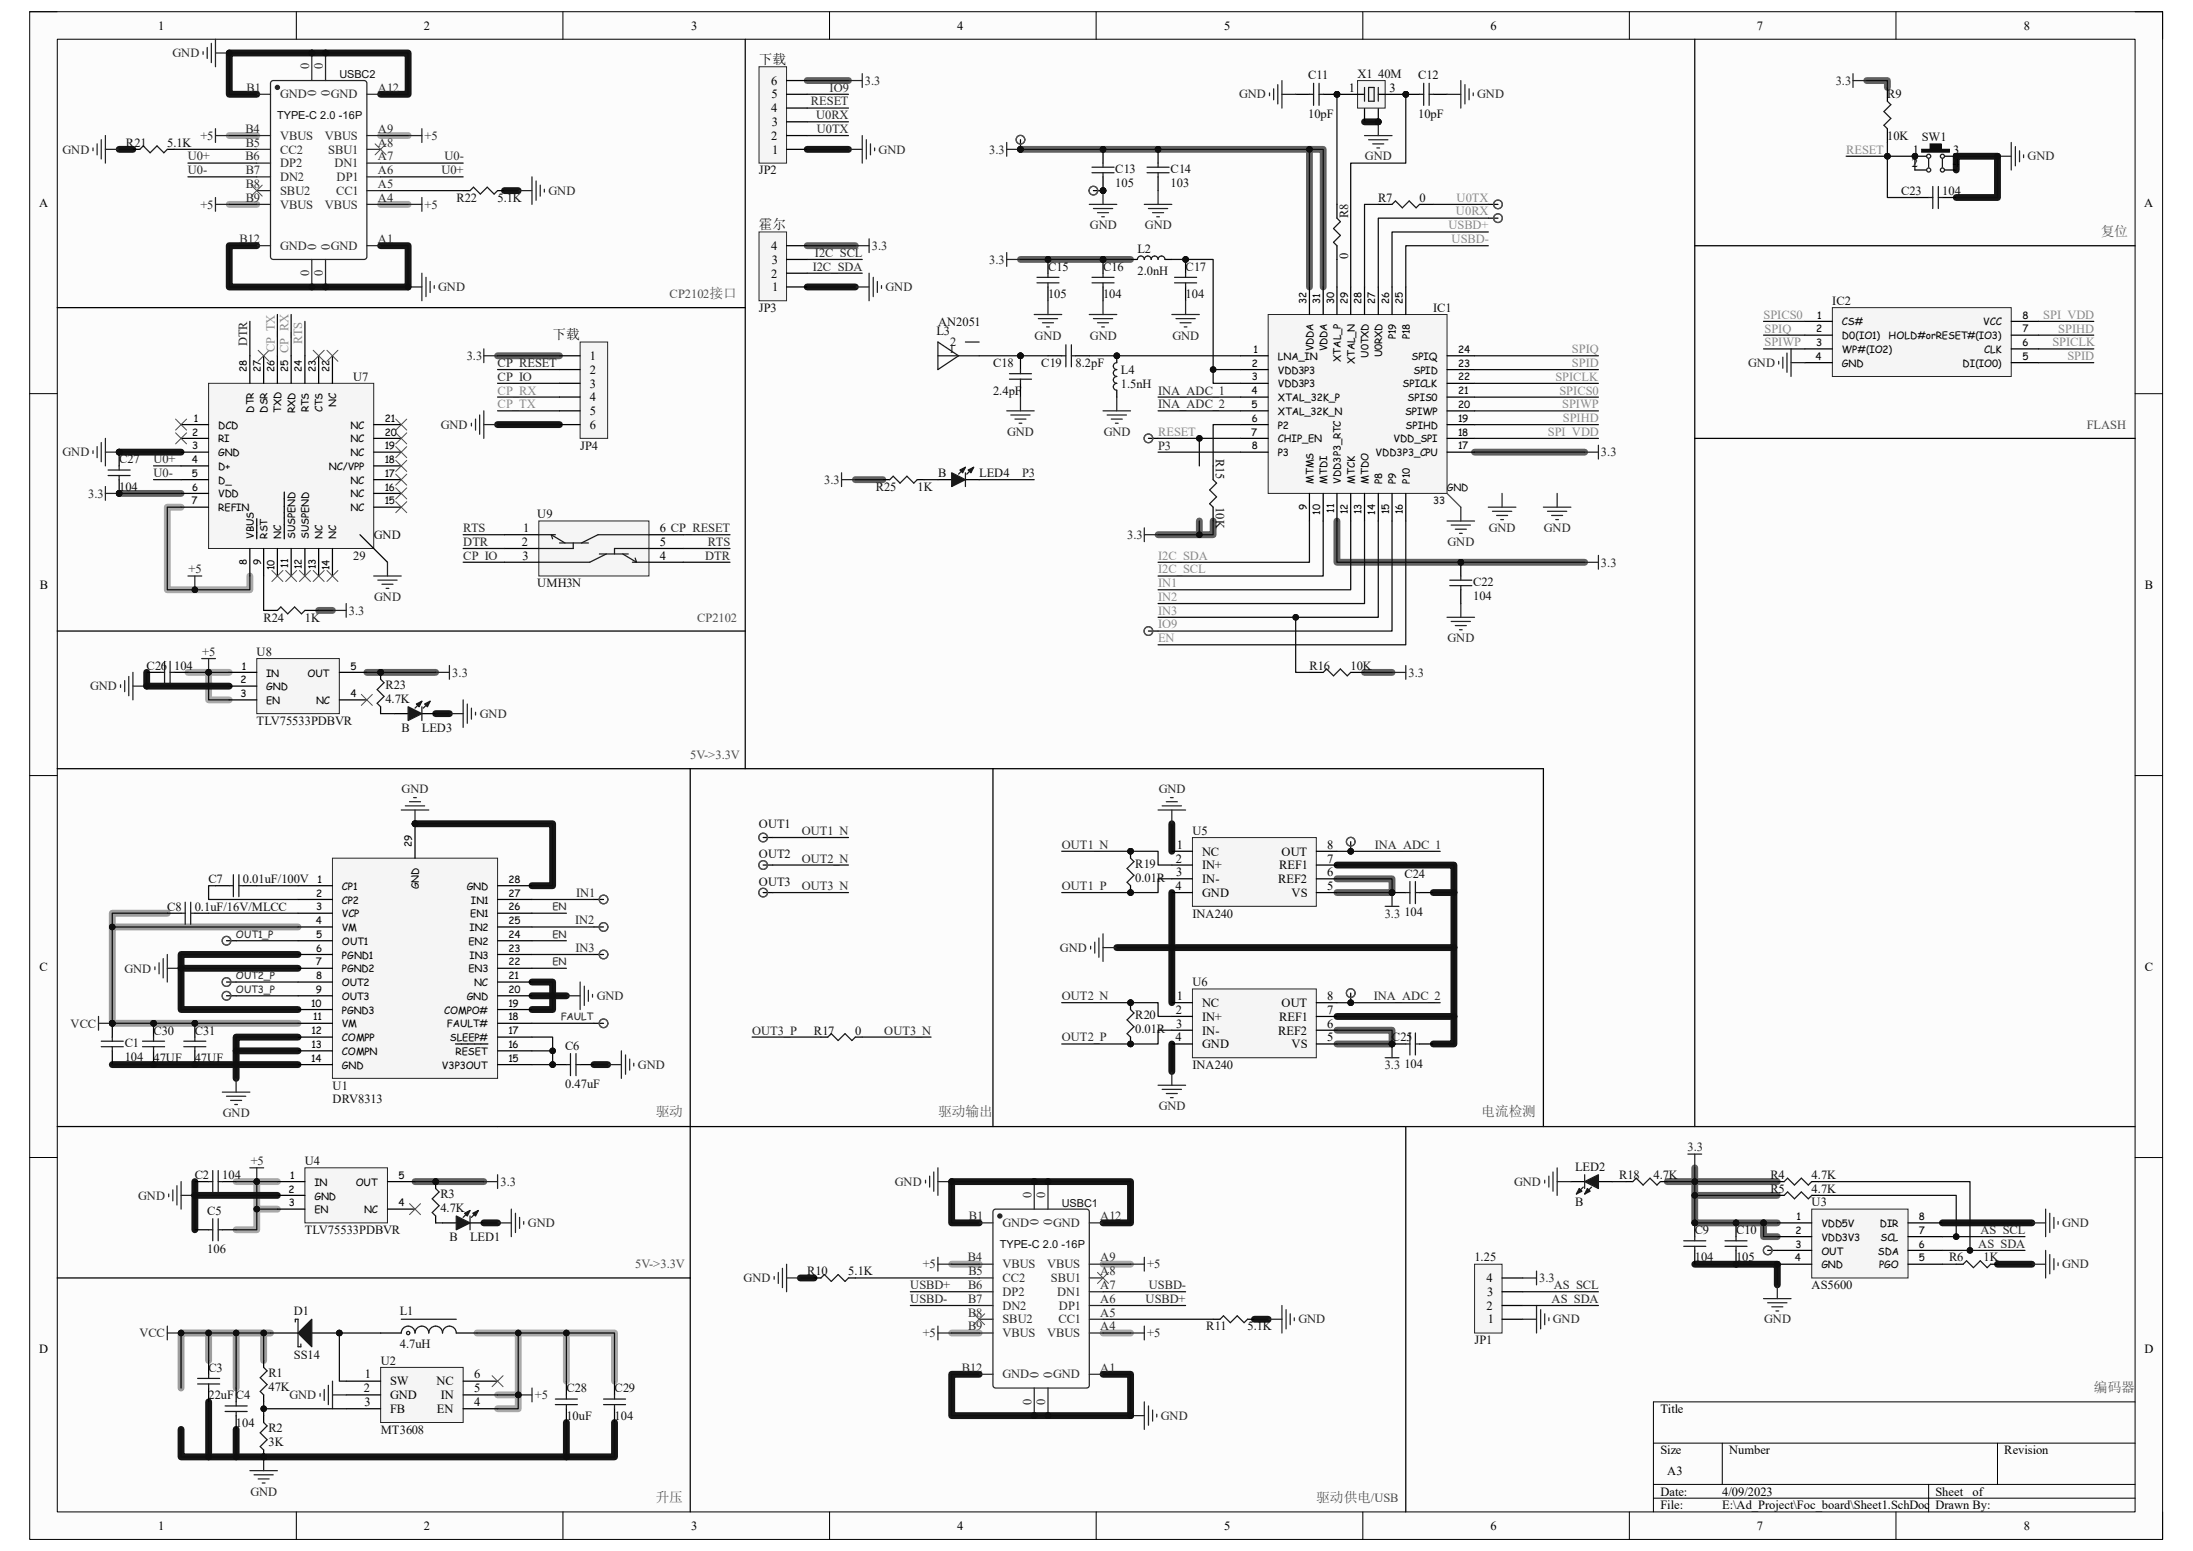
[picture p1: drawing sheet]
<svg xmlns="http://www.w3.org/2000/svg" width="297mm" height="210mm" viewBox="0 0 297 210" stroke-linecap="round" stroke-linejoin="round" font-family="sans-serif">
<defs><g id="words">
<g font-size="1.9" fill="#0e0e0e">
<text x="102.8" y="8.6">下载</text>
<text x="102.8" y="31">霍尔</text>
<text x="74.8" y="45.9">下载</text>
</g>
<g font-size="1.9" fill="#4c4c4c">
<text x="284.5" y="31.9">复位</text>
<text x="88.8" y="151.2">驱动</text>
<text x="127" y="151.2">驱动输出</text>
<text x="200.6" y="151.2">电流检测</text>
<text x="283.6" y="188.5">编码器</text>
<text x="88.8" y="203.4">升压</text>
<text x="178.3" y="203.4">驱动供电/USB</text>
</g>
<g font-size="1.7">
<text x="21.4" y="4">1</text>
<text x="57.4" y="4">2</text>
<text x="93.6" y="4">3</text>
<text x="129.6" y="4">4</text>
<text x="165.8" y="4">5</text>
<text x="201.8" y="4">6</text>
<text x="238" y="4">7</text>
<text x="274.1" y="4">8</text>
<text x="104.4" y="11.5">6</text>
<text x="104.4" y="15.2">4</text>
<text x="104.5" y="13.3">5</text>
<text x="104.5" y="17.1">3</text>
<text x="182.7" y="12.4">1</text>
<text x="188.2" y="12.4">3</text>
<text x="104.4" y="18.9">2</text>
<text x="104.6" y="20.8">1</text>
<text x="259" y="22.6">2</text>
<text x="259.1" y="20.8">1</text>
<text x="264.5" y="22.6">4</text>
<text x="264.5" y="20.8">3</text>
<text x="5.3" y="28">A</text>
<text x="290.4" y="28">A</text>
<text x="104.4" y="33.9">4</text>
<text x="104.5" y="35.7">3</text>
<text x="104.4" y="37.6">2</text>
<text x="104.6" y="39.5">1</text>
<text x="79.9" y="48.8">1</text>
<text x="79.9" y="50.6">2</text>
<text x="79.9" y="52.5">3</text>
<text x="79.9" y="54.4">4</text>
<text x="79.9" y="56.2">5</text>
<text x="79.9" y="58.1">6</text>
<text x="70.7" y="73.9">2</text>
<text x="70.8" y="75.8">3</text>
<text x="70.9" y="72.1">1</text>
<text x="89.4" y="75.8">4</text>
<text x="89.4" y="73.9">5</text>
<text x="89.4" y="72.1">6 CP_RESET</text>
<text x="5.4" y="79.8">B</text>
<text x="290.5" y="79.8">B</text>
<text x="159.3" y="116.8">2</text>
<text x="159.3" y="118.7">3</text>
<text x="159.4" y="114.9">1</text>
<text x="162.8" y="115.9">NC</text>
<text x="162.8" y="117.7">IN+</text>
<text x="162.8" y="119.6">IN-</text>
<text x="173.1" y="119.6">REF2</text>
<text x="173.2" y="117.7">REF1</text>
<text x="173.6" y="115.9">OUT</text>
<text x="179.7" y="118.7">6</text>
<text x="179.7" y="116.8">7</text>
<text x="179.7" y="114.9">8</text>
<text x="159.2" y="120.5">4</text>
<text x="162.8" y="121.5">GND</text>
<text x="174.9" y="121.5">VS</text>
<text x="179.7" y="120.5">5</text>
<text x="5.3" y="131.4">C</text>
<text x="290.5" y="131.4">C</text>
<text x="159.3" y="137.3">2</text>
<text x="159.4" y="135.4">1</text>
<text x="162.8" y="136.4">NC</text>
<text x="173.6" y="136.4">OUT</text>
<text x="179.7" y="137.3">7</text>
<text x="179.7" y="135.4">8</text>
<text x="159.2" y="141">4</text>
<text x="159.3" y="139.1">3</text>
<text x="162.8" y="138.2">IN+</text>
<text x="162.8" y="140.1">IN-</text>
<text x="162.8" y="141.9">GND</text>
<text x="173.1" y="140.1">REF2</text>
<text x="173.2" y="138.2">REF1</text>
<text x="174.9" y="141.9">VS</text>
<text x="179.7" y="141">5</text>
<text x="179.7" y="139.1">6</text>
<text x="201.3" y="173.6">4</text>
<text x="201.3" y="177.3">2</text>
<text x="201.4" y="175.5">3</text>
<text x="201.5" y="179.2">1</text>
<text x="5.3" y="183.2">D</text>
<text x="290.4" y="183.2">D</text>
<text x="49.3" y="188.5">2</text>
<text x="49.4" y="190.4">3</text>
<text x="49.4" y="186.6">1</text>
<text x="52.8" y="187.6">SW</text>
<text x="52.8" y="189.5">GND</text>
<text x="52.8" y="191.3">FB</text>
<text x="59.1" y="187.6">NC</text>
<text x="59.2" y="191.3">EN</text>
<text x="59.7" y="189.5">IN</text>
<text x="64.2" y="190.4">4</text>
<text x="64.2" y="188.5">5</text>
<text x="64.2" y="186.6">6</text>
<text x="224.9" y="191.3">Title</text>
<text x="224.9" y="196.9">Size</text>
<text x="234.2" y="196.9">Number</text>
<text x="271.4" y="196.9">Revision</text>
<text x="224.9" y="202.5">Date:</text>
<text x="225.8" y="199.7">A3</text>
<text x="233.3" y="202.5">4/09/2023</text>
<text x="262.1" y="202.5">Sheet</text>
<text x="267.2" y="202.5">of</text>
<text x="21.4" y="207.2">1</text>
<text x="57.4" y="207.2">2</text>
<text x="93.6" y="207.2">3</text>
<text x="129.6" y="207.2">4</text>
<text x="165.8" y="207.2">5</text>
<text x="201.8" y="207.2">6</text>
<text x="224.9" y="204.4">File:</text>
<text x="233.3" y="204.4">E:\Ad_Project\Foc_board\Sheet1.SchDoc Drawn By:</text>
<text x="238" y="207.2">7</text>
<text x="274.1" y="207.2">8</text>
</g>
<g font-size="1.7" fill="#262626">
<text x="23.4" y="7.7">GND</text>
<text x="117.1" y="11.5">3.3</text>
<text x="248.6" y="11.5">3.3</text>
<text x="109.8" y="14.3">RESET</text>
<text x="110.5" y="16.1">U0RX</text>
<text x="110.6" y="18">U0TX</text>
<text x="112.4" y="12.4">IO9</text>
<text x="167.8" y="13.3">GND</text>
<text x="200.1" y="13.3">GND</text>
<text x="8.5" y="20.8">GND</text>
<text x="25.4" y="23.6">U0-</text>
<text x="25.4" y="21.7">U0+</text>
<text x="27.1" y="18.9">+5</text>
<text x="57.5" y="18.9">+5</text>
<text x="59.8" y="23.6">U0+</text>
<text x="60.2" y="21.7">U0-</text>
<text x="119" y="20.8">GND</text>
<text x="134" y="20.8">3.3</text>
<text x="184.9" y="21.7">GND</text>
<text x="274.6" y="21.7">GND</text>
<text x="27.1" y="28.2">+5</text>
<text x="57.5" y="28.2">+5</text>
<text x="74.3" y="26.4">GND</text>
<text x="110.4" y="34.8">I2C_SCL</text>
<text x="118.1" y="33.9">3.3</text>
<text x="134" y="35.7">3.3</text>
<text x="147.6" y="31.1">GND</text>
<text x="155.1" y="31.1">GND</text>
<text x="59.4" y="39.5">GND</text>
<text x="110.1" y="36.7">I2C_SDA</text>
<text x="119.9" y="39.5">GND</text>
<text x="140.1" y="46">GND</text>
<text x="147.6" y="46">GND</text>
<text x="158.8" y="46">GND</text>
<text x="63.2" y="48.8">3.3</text>
<text x="67.4" y="51.6">CP_IO</text>
<text x="67.4" y="49.7">CP_RESET</text>
<text x="156.8" y="53.4">INA_ADC_1</text>
<text x="236.8" y="49.7">GND</text>
<text x="59.7" y="58.1">GND</text>
<text x="136.4" y="59">GND</text>
<text x="149.5" y="59">GND</text>
<text x="156.8" y="55.3">INA_ADC_2</text>
<text x="8.5" y="61.8">GND</text>
<text x="20.8" y="62.7">U0+</text>
<text x="20.8" y="64.6">U0-</text>
<text x="111.6" y="65.5">3.3</text>
<text x="138.4" y="64.6">P3</text>
<text x="156.8" y="60.9">P3</text>
<text x="216.8" y="61.8">3.3</text>
<text x="11.9" y="67.4">3.3</text>
<text x="25.5" y="77.6">+5</text>
<text x="62.7" y="72.1">RTS</text>
<text x="62.7" y="73.9">DTR</text>
<text x="62.7" y="75.8">CP_IO</text>
<text x="95.5" y="75.8">DTR</text>
<text x="95.9" y="73.9">RTS</text>
<text x="152.7" y="73">3.3</text>
<text x="196" y="73.9">GND</text>
<text x="201.6" y="72.1">GND</text>
<text x="209.1" y="72.1">GND</text>
<text x="216.8" y="76.7">3.3</text>
<text x="47.2" y="83.2">3.3</text>
<text x="50.7" y="81.4">GND</text>
<text x="27.4" y="88.8">+5</text>
<text x="196" y="87">GND</text>
<text x="12.2" y="93.5">GND</text>
<text x="61.3" y="91.6">3.3</text>
<text x="190.8" y="91.6">3.3</text>
<text x="65" y="97.2">GND</text>
<text x="54.4" y="107.4">GND</text>
<text x="156.9" y="107.4">GND</text>
<text x="108.6" y="113.1">OUT1_N</text>
<text x="108.6" y="116.8">OUT2_N</text>
<text x="143.8" y="114.9">OUT1_N</text>
<text x="186.2" y="114.9">INA_ADC_1</text>
<text x="77.9" y="125.2">IN2</text>
<text x="78" y="121.5">IN1</text>
<text x="108.6" y="120.5">OUT3_N</text>
<text x="143.8" y="120.5">OUT1_P</text>
<text x="187.5" y="124.2">3.3</text>
<text x="16.8" y="131.7">GND</text>
<text x="77.9" y="128.9">IN3</text>
<text x="143.6" y="128.9">GND</text>
<text x="80.8" y="135.4">GND</text>
<text x="143.8" y="135.4">OUT2_N</text>
<text x="186.1" y="135.4">INA_ADC_2</text>
<text x="9.6" y="139.1">VCC</text>
<text x="101.9" y="140.1">OUT3_P</text>
<text x="119.8" y="140.1">OUT3_N</text>
<text x="143.8" y="141">OUT2_P</text>
<text x="86.4" y="144.7">GND</text>
<text x="187.5" y="144.7">3.3</text>
<text x="30.2" y="151.3">GND</text>
<text x="156.9" y="150.3">GND</text>
<text x="228.6" y="155.9">3.3</text>
<text x="34" y="157.8">+5</text>
<text x="67.8" y="160.6">3.3</text>
<text x="121.2" y="160.6">GND</text>
<text x="205.1" y="160.6">GND</text>
<text x="18.7" y="162.4">GND</text>
<text x="71.5" y="166.2">GND</text>
<text x="268.2" y="167.1">AS_SCL</text>
<text x="279.3" y="166.2">GND</text>
<text x="100.7" y="173.6">GND</text>
<text x="125" y="171.7">+5</text>
<text x="155.4" y="171.7">+5</text>
<text x="208.4" y="173.6">3.3</text>
<text x="267.9" y="169">AS_SDA</text>
<text x="279.3" y="171.7">GND</text>
<text x="123.3" y="176.4">USBD-</text>
<text x="123.3" y="174.5">USBD+</text>
<text x="155.2" y="176.4">USBD+</text>
<text x="155.6" y="174.5">USBD-</text>
<text x="175.9" y="179.2">GND</text>
<text x="210.1" y="176.4">AS_SDA</text>
<text x="210.3" y="179.2">GND</text>
<text x="210.4" y="174.5">AS_SCL</text>
<text x="238.9" y="179.2">GND</text>
<text x="18.9" y="181.1">VCC</text>
<text x="125" y="181.1">+5</text>
<text x="155.4" y="181.1">+5</text>
<text x="39.2" y="189.5">GND</text>
<text x="72.4" y="189.5">+5</text>
<text x="157.2" y="192.3">GND</text>
<text x="33.9" y="202.5">GND</text>
</g>
<g font-size="1.7" fill="#292929">
<text x="41.9" y="9.4" transform="rotate(-90 41.9 9.4)">0</text>
<text x="43.7" y="9.4" transform="rotate(-90 43.7 9.4)">0</text>
<text x="33.2" y="18">B4</text>
<text x="33.4" y="12.4">B1</text>
<text x="37.9" y="13.3">GND</text>
<text x="42.8" y="13" transform="rotate(-90 42.8 13)">0</text>
<text x="44.7" y="13" transform="rotate(-90 44.7 13)">0</text>
<text x="44.8" y="13.3">GND</text>
<text x="51.2" y="18">A9</text>
<text x="51.2" y="12.4">A12</text>
<text x="33.2" y="21.7">B6</text>
<text x="33.3" y="19.9">B5</text>
<text x="33.3" y="23.6">B7</text>
<text x="37.9" y="18.9">VBUS</text>
<text x="37.9" y="20.8">CC2</text>
<text x="37.9" y="22.6">DP2</text>
<text x="44" y="18.9">VBUS</text>
<text x="44.4" y="20.8">SBU1</text>
<text x="45.3" y="22.6">DN1</text>
<text x="51.2" y="23.6">A6</text>
<text x="51.2" y="21.7">A7</text>
<text x="51.2" y="19.9">A8</text>
<text x="33.3" y="25.4">B8</text>
<text x="33.3" y="27.3">B9</text>
<text x="37.9" y="24.5">DN2</text>
<text x="37.9" y="26.4">SBU2</text>
<text x="37.9" y="28.2">VBUS</text>
<text x="44" y="28.2">VBUS</text>
<text x="45.5" y="26.4">CC1</text>
<text x="45.6" y="24.5">DP1</text>
<text x="51.2" y="27.3">A4</text>
<text x="51.2" y="25.4">A5</text>
<text x="32.4" y="32.9">B12</text>
<text x="37.9" y="33.9">GND</text>
<text x="42.8" y="33.8" transform="rotate(-90 42.8 33.8)">0</text>
<text x="44.7" y="33.8" transform="rotate(-90 44.7 33.8)">0</text>
<text x="44.8" y="33.9">GND</text>
<text x="51.2" y="32.9">A1</text>
<text x="41.9" y="37.4" transform="rotate(-90 41.9 37.4)">0</text>
<text x="43.7" y="37.4" transform="rotate(-90 43.7 37.4)">0</text>
<text x="131.2" y="165.2">B1</text>
<text x="135.8" y="166.2">GND</text>
<text x="139.7" y="162.2" transform="rotate(-90 139.7 162.2)">0</text>
<text x="140.6" y="165.8" transform="rotate(-90 140.6 165.8)">0</text>
<text x="141.6" y="162.2" transform="rotate(-90 141.6 162.2)">0</text>
<text x="142.5" y="165.8" transform="rotate(-90 142.5 165.8)">0</text>
<text x="142.6" y="166.2">GND</text>
<text x="149" y="165.2">A12</text>
<text x="131.1" y="170.8">B4</text>
<text x="131.1" y="172.7">B5</text>
<text x="135.8" y="171.7">VBUS</text>
<text x="135.8" y="173.6">CC2</text>
<text x="141.8" y="171.7">VBUS</text>
<text x="142.3" y="173.6">SBU1</text>
<text x="149" y="172.7">A8</text>
<text x="149" y="170.8">A9</text>
<text x="131.1" y="174.5">B6</text>
<text x="131.1" y="176.4">B7</text>
<text x="131.1" y="178.3">B8</text>
<text x="135.8" y="175.5">DP2</text>
<text x="135.8" y="177.3">DN2</text>
<text x="135.8" y="179.2">SBU2</text>
<text x="143.2" y="175.5">DN1</text>
<text x="143.3" y="179.2">CC1</text>
<text x="143.4" y="177.3">DP1</text>
<text x="149" y="178.3">A5</text>
<text x="149" y="176.4">A6</text>
<text x="149" y="174.5">A7</text>
<text x="130.3" y="185.7">B12</text>
<text x="131.1" y="180.1">B9</text>
<text x="135.8" y="181.1">VBUS</text>
<text x="141.8" y="181.1">VBUS</text>
<text x="149" y="185.7">A1</text>
<text x="149" y="180.1">A4</text>
<text x="135.8" y="186.6">GND</text>
<text x="139.7" y="190.2" transform="rotate(-90 139.7 190.2)">0</text>
<text x="140.6" y="186.6" transform="rotate(-90 140.6 186.6)">0</text>
<text x="141.6" y="190.2" transform="rotate(-90 141.6 190.2)">0</text>
<text x="142.5" y="186.6" transform="rotate(-90 142.5 186.6)">0</text>
<text x="142.6" y="186.6">GND</text>
</g>
<g font-size="1.7" fill="#0e0e0e">
<text x="177.2" y="10.8">C11</text>
<text x="183.9" y="10.5">X1 40M</text>
<text x="192.1" y="10.8">C12</text>
<text x="177.2" y="16">10pF</text>
<text x="192.1" y="16">10pF</text>
<text x="255.6" y="13.3">R9</text>
<text x="17.1" y="19.9">R21</text>
<text x="22.6" y="19.9">5.1K</text>
<text x="102.8" y="23.6">JP2</text>
<text x="151" y="23.4">C13</text>
<text x="158.5" y="23.4">C14</text>
<text x="255.6" y="18.9">10K</text>
<text x="260.3" y="19.1">SW1</text>
<text x="61.8" y="27.3">R22</text>
<text x="67.4" y="27.3">5.1K</text>
<text x="151" y="25.3">105</text>
<text x="158.5" y="25.3">103</text>
<text x="182.6" y="29.5" transform="rotate(-90 182.6 29.5)">R8</text>
<text x="186.6" y="27.3">R7</text>
<text x="192.2" y="27.3">0</text>
<text x="257.5" y="26.4">C23</text>
<text x="263.1" y="26.4">104</text>
<text x="154.1" y="34.2">L2</text>
<text x="182.6" y="35.1" transform="rotate(-90 182.6 35.1)">0</text>
<text x="141.9" y="36.7">C15</text>
<text x="141.9" y="40.4">105</text>
<text x="149.4" y="36.7">C16</text>
<text x="149.4" y="40.4">104</text>
<text x="154.1" y="37.2">2.0nH</text>
<text x="160.6" y="36.7">C17</text>
<text x="160.6" y="40.4">104</text>
<text x="248.2" y="41.3">IC2</text>
<text x="102.8" y="42.2">JP3</text>
<text x="126.8" y="45.4">L3</text>
<text x="127" y="44.1">AN2051</text>
<text x="194.1" y="42.2">IC1</text>
<text x="47.8" y="51.6">U7</text>
<text x="134.5" y="49.7">C18</text>
<text x="134.5" y="53.4">2.4pF</text>
<text x="141" y="49.7">C19</text>
<text x="145.7" y="49.7">8.2pF</text>
<text x="151.8" y="50.6">L4</text>
<text x="151.8" y="52.5">1.5nH</text>
<text x="16.1" y="62.7">C27</text>
<text x="78.6" y="60.9">JP4</text>
<text x="127" y="64.6">B</text>
<text x="132.6" y="64.6">LED4</text>
<text x="164.7" y="62.1" transform="rotate(90 164.7 62.1)">R15</text>
<text x="16.1" y="66.5">104</text>
<text x="72.8" y="70.2">U9</text>
<text x="118.6" y="66.5">R25</text>
<text x="124.3" y="66.5">1K</text>
<text x="164.7" y="68.7" transform="rotate(90 164.7 68.7)">10K</text>
<text x="47.8" y="75.8">29</text>
<text x="50.6" y="73">GND</text>
<text x="72.8" y="79.5">UMH3N</text>
<text x="199.5" y="79.3">C22</text>
<text x="199.5" y="81.2">104</text>
<text x="34.8" y="88.8">U8</text>
<text x="35.7" y="84.2">R24</text>
<text x="41.3" y="84.2">1K</text>
<text x="19.9" y="90.7">C26 104</text>
<text x="52.2" y="93.3">R23</text>
<text x="52.2" y="95.2">4.7K</text>
<text x="177.3" y="90.7">R16</text>
<text x="182.9" y="90.7">10K</text>
<text x="34.8" y="98.1">TLV75533PDBVR</text>
<text x="54.4" y="99.1">B</text>
<text x="57.1" y="99.1">LED3</text>
<text x="102.8" y="112.1">OUT1</text>
<text x="161.5" y="113.1">U5</text>
<text x="28.2" y="119.6">C7</text>
<text x="32.9" y="119.6">0.01uF/100V</text>
<text x="102.8" y="116.2">OUT2</text>
<text x="102.8" y="119.9">OUT3</text>
<text x="153.8" y="117.5">R19</text>
<text x="153.8" y="119.4">0.01R</text>
<text x="190.2" y="118.8">C24</text>
<text x="22.6" y="123.3">C8</text>
<text x="26.4" y="123.3">0.1uF/16V/MLCC</text>
<text x="161.5" y="124.2">INA240</text>
<text x="190.2" y="124">104</text>
<text x="161.5" y="133.6">U6</text>
<text x="16.9" y="141.8">C1</text>
<text x="16.9" y="143.6">104</text>
<text x="20.8" y="140.1">C30</text>
<text x="20.8" y="143.8">47UF</text>
<text x="26.4" y="140.1">C31</text>
<text x="26.4" y="143.8">47UF</text>
<text x="76.5" y="142.1">C6</text>
<text x="110.2" y="140.1">R17</text>
<text x="115.8" y="140.1">0</text>
<text x="153.8" y="138">R20</text>
<text x="153.8" y="139.9">0.01R</text>
<text x="188.5" y="141">C25</text>
<text x="45" y="147.5">U1</text>
<text x="45" y="149.4">DRV8313</text>
<text x="76.5" y="147.4">0.47uF</text>
<text x="161.5" y="144.7">INA240</text>
<text x="190.2" y="144.6">104</text>
<text x="26.4" y="159.6">C2</text>
<text x="30.1" y="159.6">104</text>
<text x="41.3" y="157.8">U4</text>
<text x="213.3" y="158.5">LED2</text>
<text x="219.3" y="159.6">R18</text>
<text x="223.9" y="159.6">4.7K</text>
<text x="239.8" y="159.6">R4</text>
<text x="239.8" y="161.5">R5</text>
<text x="245.4" y="159.6">4.7K</text>
<text x="245.4" y="161.5">4.7K</text>
<text x="28.1" y="164.5">C5</text>
<text x="41.3" y="167.1">TLV75533PDBVR</text>
<text x="59.6" y="162.3">R3</text>
<text x="59.6" y="164.1">4.7K</text>
<text x="213.3" y="163.4">B</text>
<text x="229.5" y="167.1">C9</text>
<text x="235.1" y="167.1">C10</text>
<text x="245.4" y="163.4">U3</text>
<text x="28.1" y="169.7">106</text>
<text x="60.9" y="168">B</text>
<text x="63.7" y="168">LED1</text>
<text x="109.3" y="172.7">R10</text>
<text x="114.9" y="172.7">5.1K</text>
<text x="199.7" y="170.8">1.25</text>
<text x="229.5" y="170.8">104</text>
<text x="235.1" y="170.8">105</text>
<text x="264" y="170.8">R6</text>
<text x="268.6" y="170.8">1K</text>
<text x="39.8" y="178.1">D1</text>
<text x="54.1" y="178.1">L1</text>
<text x="245.4" y="174.5">AS5600</text>
<text x="28.2" y="185.7">C3</text>
<text x="39.8" y="184.1">SS14</text>
<text x="51.6" y="184.8">U2</text>
<text x="54.1" y="182.6">4.7uH</text>
<text x="163.4" y="180.1">R11</text>
<text x="169" y="180.1">5.1K</text>
<text x="199.7" y="182">JP1</text>
<text x="28.2" y="189.5">22uFC4</text>
<text x="36.4" y="186.5">R1</text>
<text x="36.4" y="188.3">47K</text>
<text x="76.7" y="188.5">C28</text>
<text x="83.2" y="188.5">C29</text>
<text x="32" y="193.2">104</text>
<text x="36.4" y="193.9">R2</text>
<text x="36.4" y="195.8">3K</text>
<text x="51.6" y="194.1">MT3608</text>
<text x="76.7" y="192.3">10uF</text>
<text x="83.2" y="192.3">104</text>
</g>
<g font-size="1.7" fill="#8a8a8a">
<text x="250" y="20.8">RESET</text>
<text x="197.2" y="29.2">U0RX</text>
<text x="197.3" y="27.3">U0TX</text>
<text x="196.2" y="31.1">USBD+</text>
<text x="196.6" y="32.9">USBD-</text>
<text x="37.2" y="47.7" transform="rotate(-90 37.2 47.7)">CP_TX</text>
<text x="39.1" y="47.8" transform="rotate(-90 39.1 47.8)">CP_RX</text>
<text x="40.9" y="46.5" transform="rotate(-90 40.9 46.5)">RTS</text>
<text x="212.9" y="47.8">SPIQ</text>
<text x="238.8" y="43.2">SPICS0</text>
<text x="239" y="46.9">SPIWP</text>
<text x="239" y="45">SPIQ</text>
<text x="276.7" y="43.2">SPI_VDD</text>
<text x="278" y="46.9">SPICLK</text>
<text x="278.8" y="45">SPIHD</text>
<text x="67.4" y="53.4">CP_RX</text>
<text x="210.7" y="51.6">SPICLK</text>
<text x="211.2" y="53.4">SPICS0</text>
<text x="212.9" y="49.7">SPID</text>
<text x="280" y="48.8">SPID</text>
<text x="67.4" y="55.3">CP_TX</text>
<text x="156.8" y="59">RESET</text>
<text x="209.6" y="59">SPI_VDD</text>
<text x="211.6" y="55.3">SPIWP</text>
<text x="211.7" y="57.1">SPIHD</text>
<text x="156.8" y="75.8">I2C_SDA</text>
<text x="156.8" y="77.6">I2C_SCL</text>
<text x="156.8" y="79.5">IN1</text>
<text x="156.8" y="81.4">IN2</text>
<text x="156.8" y="83.2">IN3</text>
<text x="156.8" y="85.1">IO9</text>
<text x="156.8" y="87">EN</text>
</g>
<g font-size="1.7" fill="#4c4c4c">
<text x="90.7" y="40.3">CP2102接口</text>
<text x="282.6" y="58.1">FLASH</text>
<text x="94.4" y="84.2">CP2102</text>
<text x="93.5" y="102.8">5V-&gt;3.3V</text>
<text x="86" y="171.7">5V-&gt;3.3V</text>
</g>
<text font-size="1.7" fill="#242424" x="33.5" y="46.9" transform="rotate(-90 33.5 46.9)">DTR</text>
<g font-size="1.7" fill="#1d1d1d">
<text x="128.5" y="47.8">1</text>
<text x="128.7" y="46.9">2</text>
</g>
<g font-size="1.5" fill="#0e0e0e">
<text x="46" y="10.6">USBC2</text>
<text x="37.5" y="16.2">TYPE-C 2.0 -16P</text>
<text x="143.8" y="163.4">USBC1</text>
<text x="135.4" y="169">TYPE-C 2.0 -16P</text>
</g>
<g font-size="1.4">
<text x="177" y="41.1" transform="rotate(-90 177 41.1)">32</text>
<text x="178.8" y="41.1" transform="rotate(-90 178.8 41.1)">31</text>
<text x="180.7" y="41.1" transform="rotate(-90 180.7 41.1)">30</text>
<text x="182.5" y="41.1" transform="rotate(-90 182.5 41.1)">29</text>
<text x="184.4" y="41.1" transform="rotate(-90 184.4 41.1)">28</text>
<text x="186.3" y="41.1" transform="rotate(-90 186.3 41.1)">27</text>
<text x="188.1" y="41.1" transform="rotate(-90 188.1 41.1)">26</text>
<text x="190" y="41.1" transform="rotate(-90 190 41.1)">25</text>
<text x="169.8" y="47.8">1</text>
<text x="177.9" y="47.6" transform="rotate(-90 177.9 47.6)">VDDA</text>
<text x="179.7" y="47.6" transform="rotate(-90 179.7 47.6)">VDDA</text>
<text x="189.1" y="45.9" transform="rotate(-90 189.1 45.9)">P19</text>
<text x="190.9" y="45.9" transform="rotate(-90 190.9 45.9)">P18</text>
<text x="197.5" y="47.8">24</text>
<text x="246" y="45">2</text>
<text x="246" y="46.9">3</text>
<text x="246.1" y="43.1">1</text>
<text x="249.5" y="44.1">CS#</text>
<text x="249.5" y="45.9">D0(IO1)</text>
<text x="249.5" y="47.8">WP#(IO2)</text>
<text x="255.8" y="45.9">HOLD#orRESET#(IO3)</text>
<text x="268.6" y="44.1">VCC</text>
<text x="268.7" y="47.8">CLK</text>
<text x="273.9" y="46.9">6</text>
<text x="273.9" y="45">7</text>
<text x="273.9" y="43.1">8</text>
<text x="33.4" y="50.4" transform="rotate(-90 33.4 50.4)">28</text>
<text x="35.3" y="50.4" transform="rotate(-90 35.3 50.4)">27</text>
<text x="37.2" y="50.4" transform="rotate(-90 37.2 50.4)">26</text>
<text x="39" y="50.4" transform="rotate(-90 39 50.4)">25</text>
<text x="40.9" y="50.4" transform="rotate(-90 40.9 50.4)">24</text>
<text x="42.8" y="50.4" transform="rotate(-90 42.8 50.4)">23</text>
<text x="44.6" y="50.4" transform="rotate(-90 44.6 50.4)">22</text>
<text x="169.5" y="53.4">4</text>
<text x="169.5" y="49.7">2</text>
<text x="169.5" y="51.5">3</text>
<text x="173.1" y="48.7">LNA_IN</text>
<text x="173.1" y="50.6">VDD3P3</text>
<text x="173.1" y="52.5">VDD3P3</text>
<text x="181.6" y="49" transform="rotate(-90 181.6 49)">XTAL_P</text>
<text x="183.5" y="49.3" transform="rotate(-90 183.5 49.3)">XTAL_N</text>
<text x="185.3" y="48.5" transform="rotate(-90 185.3 48.5)">U0TXD</text>
<text x="187.2" y="48.4" transform="rotate(-90 187.2 48.4)">U0RXD</text>
<text x="189.9" y="52.5">SPICLK</text>
<text x="191.2" y="48.7">SPIQ</text>
<text x="191.4" y="50.6">SPID</text>
<text x="197.5" y="53.4">21</text>
<text x="197.5" y="51.5">22</text>
<text x="197.5" y="49.7">23</text>
<text x="245.9" y="48.7">4</text>
<text x="249.5" y="49.7">GND</text>
<text x="265.8" y="49.7">DI(IO0)</text>
<text x="273.9" y="48.7">5</text>
<text x="26" y="59">2</text>
<text x="26.2" y="57.1">1</text>
<text x="29.5" y="58">DCD</text>
<text x="29.5" y="59.9">RI</text>
<text x="34.4" y="55.9" transform="rotate(-90 34.4 55.9)">DTR</text>
<text x="36.2" y="55.9" transform="rotate(-90 36.2 55.9)">DSR</text>
<text x="38.1" y="56" transform="rotate(-90 38.1 56)">TXD</text>
<text x="40" y="55.9" transform="rotate(-90 40 55.9)">RXD</text>
<text x="41.8" y="55.8" transform="rotate(-90 41.8 55.8)">RTS</text>
<text x="43.7" y="55.8" transform="rotate(-90 43.7 55.8)">CTS</text>
<text x="45.6" y="55.1" transform="rotate(-90 45.6 55.1)">NC</text>
<text x="47.5" y="59.9">NC</text>
<text x="47.5" y="58">NC</text>
<text x="52.1" y="59">20</text>
<text x="52.1" y="57.1">21</text>
<text x="169.5" y="59">7</text>
<text x="169.5" y="55.2">5</text>
<text x="169.5" y="57.1">6</text>
<text x="173.1" y="54.3">XTAL_32K_P</text>
<text x="173.1" y="56.2">XTAL_32K_N</text>
<text x="173.1" y="58">P2</text>
<text x="173.1" y="59.9">CHIP_EN</text>
<text x="188.7" y="59.9">VDD_SPI</text>
<text x="190.3" y="56.2">SPIWP</text>
<text x="190.4" y="58">SPIHD</text>
<text x="190.6" y="54.3">SPIS0</text>
<text x="197.5" y="59">18</text>
<text x="197.5" y="57.1">19</text>
<text x="197.5" y="55.2">20</text>
<text x="26" y="62.7">4</text>
<text x="26" y="64.6">5</text>
<text x="26" y="60.8">3</text>
<text x="29.5" y="61.8">GND</text>
<text x="29.5" y="63.6">D+</text>
<text x="29.5" y="65.5">D_</text>
<text x="44.5" y="63.6">NC/VPP</text>
<text x="47.5" y="65.5">NC</text>
<text x="47.5" y="61.8">NC</text>
<text x="52.1" y="64.6">17</text>
<text x="52.1" y="62.7">18</text>
<text x="52.1" y="60.8">19</text>
<text x="169.5" y="60.8">8</text>
<text x="173.1" y="61.8">P3</text>
<text x="177.9" y="65.5" transform="rotate(-90 177.9 65.5)">MTMS</text>
<text x="179.7" y="65.5" transform="rotate(-90 179.7 65.5)">MTDI</text>
<text x="181.6" y="65.5" transform="rotate(-90 181.6 65.5)">VDD3P3_RTC</text>
<text x="183.5" y="65.5" transform="rotate(-90 183.5 65.5)">MTCK</text>
<text x="185.3" y="65.5" transform="rotate(-90 185.3 65.5)">MTDO</text>
<text x="186.3" y="61.8">VDD3P3_CPU</text>
<text x="187.2" y="65.5" transform="rotate(-90 187.2 65.5)">P8</text>
<text x="189.1" y="65.5" transform="rotate(-90 189.1 65.5)">P9</text>
<text x="190.9" y="65.5" transform="rotate(-90 190.9 65.5)">P10</text>
<text x="197.5" y="60.8">17</text>
<text x="26" y="68.3">7</text>
<text x="26" y="66.4">6</text>
<text x="29.5" y="67.4">VDD</text>
<text x="29.5" y="69.2">REFIN</text>
<text x="47.5" y="69.2">NC</text>
<text x="47.5" y="67.4">NC</text>
<text x="52.1" y="68.3">15</text>
<text x="52.1" y="66.4">16</text>
<text x="177" y="69" transform="rotate(-90 177 69)">9</text>
<text x="178.8" y="69.7" transform="rotate(-90 178.8 69.7)">10</text>
<text x="180.7" y="69.4" transform="rotate(-90 180.7 69.4)">11</text>
<text x="182.5" y="69.6" transform="rotate(-90 182.5 69.6)">12</text>
<text x="184.4" y="69.6" transform="rotate(-90 184.4 69.6)">13</text>
<text x="186.3" y="69.7" transform="rotate(-90 186.3 69.7)">14</text>
<text x="188.1" y="69.6" transform="rotate(-90 188.1 69.6)">15</text>
<text x="190" y="69.6" transform="rotate(-90 190 69.6)">16</text>
<text x="33.4" y="76.5" transform="rotate(-90 33.4 76.5)">8</text>
<text x="34.4" y="72.9" transform="rotate(-90 34.4 72.9)">VBUS</text>
<text x="35.3" y="76.5" transform="rotate(-90 35.3 76.5)">9</text>
<text x="36.2" y="72.9" transform="rotate(-90 36.2 72.9)">RST</text>
<text x="37.2" y="77.1" transform="rotate(-90 37.2 77.1)">10</text>
<text x="38.1" y="72.9" transform="rotate(-90 38.1 72.9)">NC</text>
<text x="39" y="76.9" transform="rotate(-90 39 76.9)">11</text>
<text x="40" y="72.9" transform="rotate(-90 40 72.9)">SUSPEND</text>
<text x="40.9" y="77.1" transform="rotate(-90 40.9 77.1)">12</text>
<text x="41.8" y="72.9" transform="rotate(-90 41.8 72.9)">SUSPEND</text>
<text x="42.8" y="77" transform="rotate(-90 42.8 77)">13</text>
<text x="43.7" y="72.9" transform="rotate(-90 43.7 72.9)">NC</text>
<text x="44.6" y="77.1" transform="rotate(-90 44.6 77.1)">14</text>
<text x="45.6" y="72.9" transform="rotate(-90 45.6 72.9)">NC</text>
<text x="32.6" y="92.5">2</text>
<text x="32.6" y="94.4">3</text>
<text x="32.8" y="90.7">1</text>
<text x="36.1" y="91.6">IN</text>
<text x="36.1" y="93.5">GND</text>
<text x="36.1" y="95.3">EN</text>
<text x="41.7" y="91.6">OUT</text>
<text x="42.8" y="95.3">NC</text>
<text x="47.5" y="94.4">4</text>
<text x="47.5" y="90.7">5</text>
<text x="43" y="119.5">1</text>
<text x="55.8" y="114.7" transform="rotate(-90 55.8 114.7)">29</text>
<text x="68.9" y="119.5">28</text>
<text x="42.8" y="125.1">4</text>
<text x="42.8" y="121.4">2</text>
<text x="42.8" y="123.3">3</text>
<text x="46.3" y="120.5">CP1</text>
<text x="46.3" y="122.3">CP2</text>
<text x="46.3" y="124.2">VCP</text>
<text x="56.7" y="120.4" transform="rotate(-90 56.7 120.4)">GND</text>
<text x="63.2" y="120.5">GND</text>
<text x="63.7" y="124.2">EN1</text>
<text x="63.8" y="122.3">IN1</text>
<text x="68.9" y="125.1">25</text>
<text x="68.9" y="123.3">26</text>
<text x="68.9" y="121.4">27</text>
<text x="42.8" y="130.7">7</text>
<text x="42.8" y="127">5</text>
<text x="42.8" y="128.9">6</text>
<text x="46.3" y="126.1">VM</text>
<text x="46.3" y="127.9">OUT1</text>
<text x="46.3" y="129.8">PGND1</text>
<text x="46.3" y="131.7">PGND2</text>
<text x="63.5" y="131.7">EN3</text>
<text x="63.5" y="127.9">EN2</text>
<text x="63.6" y="129.8">IN3</text>
<text x="63.6" y="126.1">IN2</text>
<text x="68.9" y="130.7">22</text>
<text x="68.9" y="128.9">23</text>
<text x="68.9" y="127">24</text>
<text x="42.2" y="136.3">10</text>
<text x="42.8" y="134.5">9</text>
<text x="42.8" y="132.6">8</text>
<text x="46.3" y="133.5">OUT2</text>
<text x="46.3" y="135.4">OUT3</text>
<text x="46.3" y="137.2">PGND3</text>
<text x="60.2" y="137.2">COMPO#</text>
<text x="63.2" y="135.4">GND</text>
<text x="64.2" y="133.5">NC</text>
<text x="68.9" y="136.3">19</text>
<text x="68.9" y="134.5">20</text>
<text x="68.9" y="132.6">21</text>
<text x="42.2" y="143.8">14</text>
<text x="42.2" y="140">12</text>
<text x="42.2" y="141.9">13</text>
<text x="42.4" y="138.2">11</text>
<text x="46.3" y="139.1">VM</text>
<text x="46.3" y="141">COMPP</text>
<text x="46.3" y="142.8">COMPN</text>
<text x="60.5" y="139.1">FAULT#</text>
<text x="60.9" y="141">SLEEP#</text>
<text x="61.7" y="142.8">RESET</text>
<text x="68.9" y="143.8">15</text>
<text x="68.9" y="141.9">16</text>
<text x="68.9" y="140">17</text>
<text x="68.9" y="138.2">18</text>
<text x="46.3" y="144.7">GND</text>
<text x="59.9" y="144.7">V3P3OUT</text>
<text x="39.1" y="161.5">2</text>
<text x="39.3" y="159.6">1</text>
<text x="42.6" y="160.6">IN</text>
<text x="48.2" y="160.6">OUT</text>
<text x="54" y="159.6">5</text>
<text x="39.1" y="163.4">3</text>
<text x="42.6" y="162.4">GND</text>
<text x="42.6" y="164.3">EN</text>
<text x="49.3" y="164.3">NC</text>
<text x="54" y="163.4">4</text>
<text x="243.2" y="167.1">2</text>
<text x="243.3" y="165.2">1</text>
<text x="246.7" y="166.2">VDD5V</text>
<text x="254.6" y="166.2">DIR</text>
<text x="259.9" y="167.1">7</text>
<text x="259.9" y="165.2">8</text>
<text x="243.1" y="170.8">4</text>
<text x="243.2" y="169">3</text>
<text x="246.7" y="168">VDD3V3</text>
<text x="246.7" y="169.9">OUT</text>
<text x="246.7" y="171.7">GND</text>
<text x="254.3" y="169.9">SDA</text>
<text x="254.5" y="171.7">PGO</text>
<text x="254.7" y="168">SCL</text>
<text x="259.9" y="170.8">5</text>
<text x="259.9" y="169">6</text>
</g>
<g font-size="1.4" fill="#0e0e0e">
<text x="194.1" y="68.3">33</text>
<text x="196" y="66.4">GND</text>
</g>
<g font-size="1.4" fill="#262626">
<text x="74.8" y="123.3">EN</text>
<text x="32" y="127">OUT1_P</text>
<text x="74.8" y="127">EN</text>
<text x="74.8" y="130.7">EN</text>
<text x="32" y="132.6">OUT2_P</text>
<text x="32" y="134.5">OUT3_P</text>
<text x="75.9" y="138.2">FAULT</text>
</g>
</g></defs>
<path d="M4 1.6h288.9v206.8h-288.9z" fill-rule="evenodd" fill="#fcfcfc"/>
<path d="M4 1.6h288.9v206.8h-288.9z" fill="none" stroke="#000" stroke-width=".14"/>
<path d="M7.8 5.3h281.4v199.4h-281.4z" fill-rule="evenodd" fill="#fcfcfc"/>
<g fill="none" stroke="#000" stroke-width=".14">
<path d="M4 1.6h3.7M7.8 5.3h281.4v199.4h-281.4zM40.1 1.6v3.7M76.2 1.6v3.7M112.3 1.6v3.7M148.5 1.6v3.7M184.6 1.6v3.7M220.7 1.6v3.7M256.8 1.6v3.7M289.2 1.6h3.7v3.7M4 53.3h3.7M289.2 53.3h3.7"/>
<path d="M4 105h3.8M289.2 105h3.7M4 156.7h3.8M289.2 156.7h3.7M223.9 195.4h65.3M233.3 195.4v5.6M270.5 195.4v5.6M289.2 189.8h-65.3v14.9M40.1 204.7v3.7M76.2 204.7v3.7M112.4 204.7v3.7M148.5 204.7v3.7"/>
<path d="M184.6 204.7v3.7M220.7 204.7v3.7M223.9 201h65.3M223.9 202.9h65.3M256.8 204.7v3.7M261.2 201v3.7M292.9 204.7v3.7"/>
</g>
<g fill="none" stroke="#151515" stroke-width=".93">
<path d="M34.8 12.8h-3.8v-5.6h24.3v5.6h-3.8M184.8 16.5h1.9M16.1 20.2h1.9M34.8 33.3h-3.8v5.6h24.3v-5.6h-3.8M68.3 25.8h1.9M109.3 20.2h5.6M109.3 38.9h6.5M264.9 23v-1.8h5.6v5.5h-5.6M67.4 57.5h8.4M16.1 61.2h8.4M19.9 91v1.9h11.1M59 96.6h1.9"/>
<path d="M56.2 111.5h18.6v8.4h-2.8M158.7 111.5v3.8M181.1 117.1h15.8v11.2h-38.2v-7.4M24.5 131.1h15.9M40.4 129.2h-15.9v7.5h15.9M72 133h2.8v3.7h-2.8M72 134.8h4.7M151.3 128.3h7.4v7.5M181.1 137.6h15.8M194.1 120.9h2.8M196.9 128.3v13.1h-2.8M26.4 160v1.9h11.2"/>
<path d="M32 142.3h8.4M40.4 144.2h-8.4v1.8M40.4 140.4h-8.4v3.8h-16.8M80.4 144.2h1.9M158.7 141.4v3.7M26.4 161.9v4.6M65.5 165.6h1.9M108.4 173h1.9M132.6 165.6h-3.7v-5.6h24.2v5.6h-3.7M169.9 178.6h1.9M229.5 171.2h11.2v2.8M263.1 165.6h12.1"/>
<path d="M270.5 171.2h4.7M28.3 189.8v7.5M32 193.5v3.8M76.7 192.6v4.7h-52.2v-3.8M83.2 192.6v4.7h-6.5M132.6 186.1h-3.7v5.6h24.2v-5.6h-3.7"/>
</g>
<path d="M22.7 123.7h-7.5v1.8M40.4 125.5h-25.2v13.1h25.2M28.3 180.5v3.7M32 180.5v7.4M35.7 180.5h-11.2v7.4M36.6 180.5h-.9v3.7" fill="none" stroke="#999" stroke-width=".93"/>
<g fill="none" stroke="#a9a9a9" stroke-width=".93">
<path d="M31 18.4h3.8M51.5 18.4h3.8M31 27.7h3.8M51.5 27.7h3.8M24.5 68.7h-1.8v11.2h11.1v-1.9M25.5 91h5.5M28.3 91v3.8h2.7M32 160h5.6M34.8 160v3.7h2.8M34.8 163.7v2.8h-2.8M128.9 171.2h3.7M149.4 171.2h3.7"/>
<path d="M64.6 180.5h5.6v8.4h-2.8M70.2 188.9v1.9h-2.8M70.2 180.5h6.5v6.5M76.7 180.5h6.5v6.5M128.9 180.5h3.7M149.4 180.5h3.7"/>
</g>
<g fill="none" stroke="#616161" stroke-width=".93">
<path d="M109.3 10.9h5.6M252.8 10.9h2.8v.9M109.3 33.3h6.5M138.2 20.2h39.1M138.2 35.1h14.9M177.3 38.9v-18.7h1.9v18.7M67.4 48.2h8.4M16.1 66.8h8.4M115.8 64.9h3.8M162.4 70.5v1.9M164.3 70.5v1.9h-7.5M181.1 70.5v5.6h33.5"/>
<path d="M199.7 61.2h14.9M43.2 82.7h1.8M49.7 91h9.3M184.8 91h3.7M181.1 119h7.4v1.9h-7.4M181.1 139.5h7.4v1.9h-7.4M56.2 160h9.3M225.8 160h14.9M229.5 158.1v7.5h9.3M229.5 161.9h11.2M238.8 165.6v1.8h1.9M238.8 165.6h1.9"/>
</g>
<circle cx="56.2" cy="111.5" r=".37" fill="#0e0e0e"/>
<circle cx="56.2" cy="111.5" r=".37" fill="none" stroke="#0e0e0e" stroke-width=".14"/>
<path d="M45 116.2h22.4v29.8h-22.4z" fill-rule="evenodd" fill="#f5f5f5"/>
<path d="M45 116.2h22.4v29.8h-22.4z" fill="none" stroke="#262626" stroke-width=".14"/>
<g fill="none" stroke="#000" stroke-width=".17">
<path d="M40.4 119.9h4.6M56.2 111.5v4.7M67.4 119.9h4.6M40.4 121.8h4.6M40.4 123.7h4.6M40.4 125.5h4.6M40.4 127.4h4.6M40.4 129.2h4.6M40.4 131.1h4.6M40.4 133h4.6M40.4 134.8h4.6M40.4 136.7h4.6"/>
<path d="M40.4 138.6h4.6M67.4 121.8h4.6M67.4 123.7h4.6M67.4 125.5h4.6M67.4 127.4h4.6M67.4 129.2h4.6M67.4 131.1h4.6M67.4 133h4.6M67.4 134.8h4.6M67.4 136.7h4.6M67.4 138.6h4.6M40.4 140.4h4.6"/>
<path d="M40.4 142.3h4.6M40.4 144.2h4.6M61.7 141.4h4.4M67.4 140.4h4.6M67.4 142.3h4.6M67.4 144.2h4.6"/>
</g>
<circle cx="56.2" cy="111.5" r=".37" fill="#0e0e0e"/>
<circle cx="56.2" cy="111.5" r=".37" fill="none" stroke="#0e0e0e" stroke-width=".14"/>
<path d="M54.3 109.7h3.8M54.9 109.1h2.6M55.5 108.6h1.5M56 108h.4M56.2 109.7v1.8" fill="none" stroke="#262626" stroke-width=".17"/>
<circle cx="56.2" cy="111.5" r=".37" fill="#0e0e0e"/>
<circle cx="56.2" cy="111.5" r=".37" fill="none" stroke="#0e0e0e" stroke-width=".14"/>
<path d="M30.1 147.9h3.7M30.7 148.4h2.6M31.2 149h1.5M31.8 149.6h.4M32 146v1.9" fill="none" stroke="#262626" stroke-width=".17"/>
<circle cx="15.2" cy="138.6" r=".37" fill="#0e0e0e"/>
<circle cx="15.2" cy="138.6" r=".37" fill="none" stroke="#0e0e0e" stroke-width=".14"/>
<path d="M15.2 138.6v1.8M15.2 142.3v1.9" fill="none" stroke="#000" stroke-width=".17"/>
<circle cx="15.2" cy="138.6" r=".37" fill="#0e0e0e"/>
<circle cx="15.2" cy="138.6" r=".37" fill="none" stroke="#0e0e0e" stroke-width=".14"/>
<path d="M13.7 141h3M13.7 141.7h3M15.2 140.4v.6M15.2 141.7v.6" fill="none" stroke="#1c1c1c" stroke-width=".17"/>
<path d="M51.6 185.2h11.1v7.4h-11.1z" fill-rule="evenodd" fill="#f5f5f5"/>
<path d="M51.6 185.2h11.1v7.4h-11.1z" fill="none" stroke="#262626" stroke-width=".14"/>
<path d="M46.9 187h4.7M46.9 188.9h4.7M46.9 190.8h4.7M51.6 180.5h2.7M61.8 180.5h2.8M62.7 187h4.7M62.7 188.9h4.7M62.7 190.8h4.7" fill="none" stroke="#000" stroke-width=".17"/>
<path d="M66.6 186.3l1.5 1.5M68.1 186.3l-1.5 1.5" fill="none" stroke="#4c4c4c" stroke-width=".14"/>
<path d="M43.3 188.7v.4M43.9 188.1v1.5M44.5 187.6v2.6M45 187v3.8M45 188.9h1.9" fill="none" stroke="#262626" stroke-width=".17"/>
<path d="M54.3 178.6h7.5M54.3 180.5a.93 .93 0 0 1 1-.9 .93 .93 0 0 1 .9 .9 .93 .93 0 0 1 .9-.9 .93 .93 0 0 1 1 .9 .93 .93 0 0 1 .9-.9 .93 .93 0 0 1 .9 .9 .93 .93 0 0 1 1-.9 .93 .93 0 0 1 .9 .9M55.5 180.4l-.1-.1h-.2l-.1 .3 .2 .1 .2-.2" fill="none" stroke="#1c1c1c" stroke-width=".17"/>
<circle cx="46" cy="180.5" r=".37" fill="#0e0e0e"/>
<circle cx="46" cy="180.5" r=".37" fill="none" stroke="#0e0e0e" stroke-width=".14"/>
<path d="M42.2 180.5h3.8" fill="none" stroke="#000" stroke-width=".17"/>
<circle cx="46" cy="180.5" r=".37" fill="#0e0e0e"/>
<circle cx="46" cy="180.5" r=".37" fill="none" stroke="#0e0e0e" stroke-width=".14"/>
<path d="M36.6 180.5h3.8" fill="none" stroke="#000" stroke-width=".17"/>
<path d="M42.2 178.6v3.8l-1.8-1.9z" fill="#1c1c1c"/>
<path d="M40 179v-.4h.4v3.8h.3v-.4M42.2 178.6v3.8l-1.8-1.9z" fill="none" stroke="#1c1c1c" stroke-width=".17"/>
<circle cx="35.7" cy="197.3" r=".37" fill="#0e0e0e"/>
<circle cx="35.7" cy="197.3" r=".37" fill="none" stroke="#0e0e0e" stroke-width=".14"/>
<path d="M35.7 191.7v.9M35.7 196.3v1" fill="none" stroke="#000" stroke-width=".17"/>
<circle cx="35.7" cy="197.3" r=".37" fill="#0e0e0e"/>
<circle cx="35.7" cy="197.3" r=".37" fill="none" stroke="#0e0e0e" stroke-width=".14"/>
<path d="M35.7 192.6l.5 .5-1 .9 1 .9-1 1 .5 .4M35.7 185.2l.5 .4-1 1 1 .9-1 .9 .5 .5" fill="none" stroke="#1c1c1c" stroke-width=".17"/>
<path d="M35.7 184.2v1M35.7 188.9v.9" fill="none" stroke="#000" stroke-width=".17"/>
<path d="M33.8 199.1h3.8M34.4 199.7h2.6M35.7 197.3v1.8M35 200.3h1.4M35.5 200.8h.4" fill="none" stroke="#262626" stroke-width=".17"/>
<circle cx="35.7" cy="197.3" r=".37" fill="#0e0e0e"/>
<circle cx="35.7" cy="197.3" r=".37" fill="none" stroke="#0e0e0e" stroke-width=".14"/>
<path d="M32 187.9v1.9M32 191.7v1.8" fill="none" stroke="#000" stroke-width=".17"/>
<path d="M30.5 190.4h3M30.5 191.1h3M32 189.8v.6M32 191.1v.6" fill="none" stroke="#1c1c1c" stroke-width=".17"/>
<path d="M70.2 188.9h1.9M72.1 187.9v1.9" fill="none" stroke="#262626" stroke-width=".17"/>
<circle cx="70.2" cy="188.9" r=".37" fill="#0e0e0e"/>
<circle cx="70.2" cy="188.9" r=".37" fill="none" stroke="#0e0e0e" stroke-width=".14"/>
<path d="M22.7 179.6v1.8M22.7 180.5h1.8" fill="none" stroke="#262626" stroke-width=".17"/>
<circle cx="24.5" cy="180.5" r=".37" fill="#0e0e0e"/>
<circle cx="24.5" cy="180.5" r=".37" fill="none" stroke="#0e0e0e" stroke-width=".14"/>
<path d="M13.3 137.6v1.9M13.3 138.6h1.9" fill="none" stroke="#262626" stroke-width=".17"/>
<circle cx="15.2" cy="138.6" r=".37" fill="#0e0e0e"/>
<circle cx="15.2" cy="138.6" r=".37" fill="none" stroke="#0e0e0e" stroke-width=".14"/>
<path d="M7.8 173h85.7v31.7" fill="none" stroke="#000" stroke-width=".17"/>
<path d="M76.7 134.8h1.9M78.6 133v3.7M79.1 133.5v2.6M79.7 134.1v1.5M80.2 134.7v.3" fill="none" stroke="#262626" stroke-width=".17"/>
<circle cx="74.8" cy="144.2" r=".37" fill="#0e0e0e"/>
<circle cx="74.8" cy="144.2" r=".37" fill="none" stroke="#0e0e0e" stroke-width=".14"/>
<path d="M74.8 144.2h1.9M78.6 144.2h1.8" fill="none" stroke="#000" stroke-width=".17"/>
<circle cx="74.8" cy="144.2" r=".37" fill="#0e0e0e"/>
<circle cx="74.8" cy="144.2" r=".37" fill="none" stroke="#0e0e0e" stroke-width=".14"/>
<path d="M31 119.9h.6M31.6 118.4v3M32.4 118.4v3M32.4 119.9h.5M24.5 123.7h.6M25.1 122.2v2.9M25.8 122.2v2.9M25.8 123.7h.6M76.7 144.2h.6M77.3 142.7v2.9M78 142.7v2.9M78 144.2h.6" fill="none" stroke="#1c1c1c" stroke-width=".17"/>
<path d="M21 130.9v.4M21.5 130.4v1.5M22.1 129.8v2.6M22.7 129.2v3.8M22.7 131.1h1.8M82.3 144.2h1.9M84.2 142.3v3.7M84.7 142.8v2.7M85.3 143.4v1.5M85.8 144v.3" fill="none" stroke="#262626" stroke-width=".17"/>
<path d="M29.2 119.9h1.8M32.9 119.9h1.9M22.7 123.7h1.8M26.4 123.7h1.9" fill="none" stroke="#000" stroke-width=".17"/>
<circle cx="24.5" cy="131.1" r=".37" fill="#0e0e0e"/>
<circle cx="24.5" cy="131.1" r=".37" fill="none" stroke="#0e0e0e" stroke-width=".14"/>
<path d="M30.7 127.4h1.3M30.7 133h1.3M30.7 134.8h1.3M80.4 129.2h1.3M80.4 125.5h1.3M80.4 121.8h1.3M80.4 138.6h1.3" fill="none" stroke="#000" stroke-width=".17"/>
<g fill="none" stroke="#4c4c4c" stroke-width=".17">
<circle cx="30.7" cy="127.4" r=".59"/>
<circle cx="30.7" cy="134.8" r=".59"/>
<circle cx="30.7" cy="133" r=".59"/>
<circle cx="81.7" cy="121.8" r=".59"/>
<circle cx="81.7" cy="125.5" r=".59"/>
<circle cx="81.7" cy="129.2" r=".59"/>
<circle cx="81.7" cy="138.6" r=".59"/>
</g>
<circle cx="240.7" cy="171.2" r=".37" fill="#0e0e0e"/>
<circle cx="240.7" cy="171.2" r=".37" fill="none" stroke="#0e0e0e" stroke-width=".14"/>
<path d="M245.4 163.7h13v9.3h-13z" fill-rule="evenodd" fill="#f5f5f5"/>
<path d="M245.4 163.7h13v9.3h-13z" fill="none" stroke="#262626" stroke-width=".14"/>
<path d="M240.7 165.6h4.7M240.7 167.4h4.7M240.7 169.3h4.7M240.7 171.2h4.7" fill="none" stroke="#000" stroke-width=".17"/>
<circle cx="240.7" cy="171.2" r=".37" fill="#0e0e0e"/>
<circle cx="240.7" cy="171.2" r=".37" fill="none" stroke="#0e0e0e" stroke-width=".14"/>
<path d="M258.4 171.2h4.7M258.4 169.3h4.7M258.4 167.4h4.7M258.4 165.6h4.7" fill="none" stroke="#000" stroke-width=".17"/>
<path d="M238.8 175.8h3.8M239.4 176.4h2.6M240 177h1.5M240.5 177.5h.4M240.7 174v1.8" fill="none" stroke="#262626" stroke-width=".17"/>
<path d="M41.3 158.1h11.2v7.5h-11.2z" fill-rule="evenodd" fill="#f5f5f5"/>
<path d="M41.3 158.1h11.2v7.5h-11.2z" fill="none" stroke="#262626" stroke-width=".14"/>
<path d="M37.6 160h3.7M52.5 160h3.7M37.6 161.9h3.7M37.6 163.7h3.7M52.5 163.7h3.7" fill="none" stroke="#000" stroke-width=".17"/>
<path d="M55.5 163l1.5 1.5M57 163l-1.5 1.5" fill="none" stroke="#4c4c4c" stroke-width=".14"/>
<path d="M24.5 160v3.7M22.8 161.7v.3M23.4 161.1v1.5M24 160.6v2.6M24.5 161.9h1.9" fill="none" stroke="#262626" stroke-width=".17"/>
<circle cx="26.4" cy="161.9" r=".37" fill="#0e0e0e"/>
<circle cx="26.4" cy="161.9" r=".37" fill="none" stroke="#0e0e0e" stroke-width=".14"/>
<path d="M33.8 158.1h1.9M34.8 158.1v1.9" fill="none" stroke="#262626" stroke-width=".17"/>
<circle cx="34.8" cy="160" r=".37" fill="#0e0e0e"/>
<circle cx="34.8" cy="160" r=".37" fill="none" stroke="#0e0e0e" stroke-width=".14"/>
<path d="M65.5 160h1.9M67.4 159.1v1.8" fill="none" stroke="#262626" stroke-width=".17"/>
<path d="M26.4 160h1.9M30.1 160h1.9" fill="none" stroke="#000" stroke-width=".17"/>
<path d="M28.3 160h.5M28.8 158.5v3M29.6 158.5v3M29.6 160h.5" fill="none" stroke="#1c1c1c" stroke-width=".17"/>
<circle cx="59" cy="160" r=".37" fill="#0e0e0e"/>
<circle cx="59" cy="160" r=".37" fill="none" stroke="#0e0e0e" stroke-width=".14"/>
<path d="M59 160v.9" fill="none" stroke="#000" stroke-width=".17"/>
<circle cx="59" cy="160" r=".37" fill="#0e0e0e"/>
<circle cx="59" cy="160" r=".37" fill="none" stroke="#0e0e0e" stroke-width=".14"/>
<path d="M59 164.7v.9M59.9 165.6h1.9M63.7 165.6h1.8" fill="none" stroke="#000" stroke-width=".17"/>
<path d="M59 160.9l.5 .5-1 .9 1 1-1 .9 .5 .5" fill="none" stroke="#1c1c1c" stroke-width=".17"/>
<path d="M61.8 164.7l1.9 .9-1.9 .9z" fill="#1c1c1c"/>
<path d="M61.8 164.7l1.9 .9-1.9 .9zM63.7 163.9l-1 .9M64.8 163.9l-1 .9" fill="none" stroke="#1c1c1c" stroke-width=".17"/>
<path d="M62.9 164.3l.8-.4-.4 .8z" fill="#1c1c1c"/>
<path d="M62.9 164.3l.8-.4-.4 .8z" fill="none" stroke="#1c1c1c" stroke-width=".17"/>
<path d="M64 164.3l.8-.4-.4 .8z" fill="#1c1c1c"/>
<path d="M63.7 164.7v1.8M64 164.3l.8-.4-.4 .8z" fill="none" stroke="#1c1c1c" stroke-width=".17"/>
<path d="M228.6 156.3h1.9M229.5 156.3v1.8M67.4 165.6h1.9M69.3 163.7v3.7M69.8 164.3v2.6M70.4 164.8v1.5M70.9 165.4v.4" fill="none" stroke="#262626" stroke-width=".17"/>
<path d="M239.4 169.3h1.3" fill="none" stroke="#000" stroke-width=".17"/>
<circle cx="239.4" cy="169.3" r=".59" fill="none" stroke="#4c4c4c" stroke-width=".17"/>
<circle cx="229.5" cy="165.6" r=".37" fill="#0e0e0e"/>
<circle cx="229.5" cy="165.6" r=".37" fill="none" stroke="#0e0e0e" stroke-width=".14"/>
<path d="M229.5 165.6v1.8M229.5 169.3v1.9" fill="none" stroke="#000" stroke-width=".17"/>
<circle cx="229.5" cy="165.6" r=".37" fill="#0e0e0e"/>
<circle cx="229.5" cy="165.6" r=".37" fill="none" stroke="#0e0e0e" stroke-width=".14"/>
<path d="M228 168h3M228 168.8h3M229.5 167.4v.6M229.5 168.8v.5" fill="none" stroke="#1c1c1c" stroke-width=".17"/>
<circle cx="235.1" cy="171.2" r=".37" fill="#0e0e0e"/>
<circle cx="235.1" cy="171.2" r=".37" fill="none" stroke="#0e0e0e" stroke-width=".14"/>
<circle cx="235.1" cy="165.6" r=".37" fill="#0e0e0e"/>
<circle cx="235.1" cy="165.6" r=".37" fill="none" stroke="#0e0e0e" stroke-width=".14"/>
<path d="M235.1 169.3v1.9" fill="none" stroke="#000" stroke-width=".17"/>
<circle cx="235.1" cy="171.2" r=".37" fill="#0e0e0e"/>
<circle cx="235.1" cy="171.2" r=".37" fill="none" stroke="#0e0e0e" stroke-width=".14"/>
<path d="M235.1 165.6v1.8" fill="none" stroke="#000" stroke-width=".17"/>
<circle cx="235.1" cy="165.6" r=".37" fill="#0e0e0e"/>
<circle cx="235.1" cy="165.6" r=".37" fill="none" stroke="#0e0e0e" stroke-width=".14"/>
<path d="M241.6 160l.5-.5 .9 1 1-1 .9 1 .5-.5M233.6 168h3M233.6 168.8h3M235.1 167.4v.6M235.1 168.8v.5M241.6 161.9l.5-.5 .9 .9 1-.9 .9 .9 .5-.4M265.9 171.2l.4-.5 1 1 .9-1 .9 1 .5-.5" fill="none" stroke="#1c1c1c" stroke-width=".17"/>
<path d="M275.2 165.6h1.9M275.2 171.2h1.9M277.1 163.7v3.7M277.1 169.3v3.7M277.6 164.3v2.6M277.6 169.9v2.6M278.2 164.8v1.5M278.2 170.4v1.5M278.7 165.4v.4M278.7 171v.4" fill="none" stroke="#262626" stroke-width=".17"/>
<path d="M240.7 160h.9M245.4 160h.9M240.7 161.9h.9M245.4 161.9h.9M264.9 171.2h1M269.6 171.2h.9" fill="none" stroke="#000" stroke-width=".17"/>
<path d="M171.8 42.6h24.2v24.2h-24.2z" fill-rule="evenodd" fill="#f5f5f5"/>
<path d="M171.8 42.6h24.2v24.2h-24.2z" fill="none" stroke="#262626" stroke-width=".14"/>
<g fill="none" stroke="#000" stroke-width=".17">
<path d="M177.3 38.9v3.7M179.2 38.9v3.7M181.1 38.9v3.7M182.9 38.9v3.7M184.8 38.9v3.7M186.7 38.9v3.7M188.5 38.9v3.7M190.4 38.9v3.7M168 48.2h3.8M168 50h3.8M168 51.9h3.8M168 53.8h3.8"/>
<path d="M168 55.6h3.8M168 57.5h3.8M168 59.4h3.8M196 48.2h3.7M196 50h3.7M196 51.9h3.7M196 53.8h3.7M196 55.6h3.7M196 57.5h3.7M196 59.4h3.7M168 61.2h3.8M177.3 66.8v3.7"/>
<path d="M179.2 66.8v3.7M181.1 66.8v3.7M182.9 66.8v3.7M184.8 66.8v3.7M186.7 66.8v3.7M188.5 66.8v3.7M190.4 66.8v3.7M196 61.2h3.7"/>
</g>
<path d="M196 66.8l1.8 1.9" fill="none" stroke="#434343" stroke-width=".17"/>
<path d="M196 70.5h3.7M196.5 71.1h2.6M197.1 71.7h1.5M197.7 72.2h.3M197.8 68.7v1.8" fill="none" stroke="#262626" stroke-width=".17"/>
<circle cx="156.8" cy="20.2" r=".37" fill="#0e0e0e"/>
<circle cx="156.8" cy="20.2" r=".37" fill="none" stroke="#0e0e0e" stroke-width=".14"/>
<path d="M156.8 20.2v1.9M156.8 24v1.8" fill="none" stroke="#000" stroke-width=".17"/>
<circle cx="156.8" cy="20.2" r=".37" fill="#0e0e0e"/>
<circle cx="156.8" cy="20.2" r=".37" fill="none" stroke="#0e0e0e" stroke-width=".14"/>
<path d="M155.4 22.6h2.9M155.4 23.4h2.9M156.8 22.1v.5M156.8 23.4v.6" fill="none" stroke="#1c1c1c" stroke-width=".17"/>
<circle cx="149.4" cy="25.8" r=".37" fill="#0e0e0e"/>
<circle cx="149.4" cy="25.8" r=".37" fill="none" stroke="#0e0e0e" stroke-width=".14"/>
<circle cx="149.4" cy="20.2" r=".37" fill="#0e0e0e"/>
<circle cx="149.4" cy="20.2" r=".37" fill="none" stroke="#0e0e0e" stroke-width=".14"/>
<path d="M149.4 24v1.8" fill="none" stroke="#000" stroke-width=".17"/>
<circle cx="149.4" cy="25.8" r=".37" fill="#0e0e0e"/>
<circle cx="149.4" cy="25.8" r=".37" fill="none" stroke="#0e0e0e" stroke-width=".14"/>
<path d="M149.4 20.2v1.9" fill="none" stroke="#000" stroke-width=".17"/>
<circle cx="149.4" cy="20.2" r=".37" fill="#0e0e0e"/>
<circle cx="149.4" cy="20.2" r=".37" fill="none" stroke="#0e0e0e" stroke-width=".14"/>
<path d="M147.9 22.6h3M147.9 23.4h3M149.4 22.1v.5M149.4 23.4v.6" fill="none" stroke="#1c1c1c" stroke-width=".17"/>
<path d="M147.5 27.7h3.8M148.1 28.2h2.6M148.6 28.8h1.5M149.2 29.4h.4M149.4 25.8v1.9" fill="none" stroke="#262626" stroke-width=".17"/>
<circle cx="149.4" cy="25.8" r=".37" fill="#0e0e0e"/>
<circle cx="149.4" cy="25.8" r=".37" fill="none" stroke="#0e0e0e" stroke-width=".14"/>
<path d="M155 27.7h3.7M155.5 28.2h2.6M156.1 28.8h1.5M156.7 29.4h.3M156.8 25.8v1.9" fill="none" stroke="#262626" stroke-width=".17"/>
<circle cx="160.6" cy="35.1" r=".37" fill="#0e0e0e"/>
<circle cx="160.6" cy="35.1" r=".37" fill="none" stroke="#0e0e0e" stroke-width=".14"/>
<path d="M160.6 35.1v1.9M160.6 38.9v1.8" fill="none" stroke="#000" stroke-width=".17"/>
<circle cx="160.6" cy="35.1" r=".37" fill="#0e0e0e"/>
<circle cx="160.6" cy="35.1" r=".37" fill="none" stroke="#0e0e0e" stroke-width=".14"/>
<path d="M159.1 37.6h3M159.1 38.3h3M160.6 37v.6M160.6 38.3v.6" fill="none" stroke="#1c1c1c" stroke-width=".17"/>
<path d="M158.7 42.6h3.7M159.3 43.1h2.6M159.8 43.7h1.5M160.4 44.3h.4M160.6 40.7v1.9" fill="none" stroke="#262626" stroke-width=".17"/>
<circle cx="149.4" cy="35.1" r=".37" fill="#0e0e0e"/>
<circle cx="149.4" cy="35.1" r=".37" fill="none" stroke="#0e0e0e" stroke-width=".14"/>
<path d="M149.4 35.1v1.9M149.4 38.9v1.8" fill="none" stroke="#000" stroke-width=".17"/>
<circle cx="149.4" cy="35.1" r=".37" fill="#0e0e0e"/>
<circle cx="149.4" cy="35.1" r=".37" fill="none" stroke="#0e0e0e" stroke-width=".14"/>
<path d="M147.9 37.6h3M147.9 38.3h3M149.4 37v.6M149.4 38.3v.6" fill="none" stroke="#1c1c1c" stroke-width=".17"/>
<circle cx="141.9" cy="35.1" r=".37" fill="#0e0e0e"/>
<circle cx="141.9" cy="35.1" r=".37" fill="none" stroke="#0e0e0e" stroke-width=".14"/>
<path d="M141.9 35.1v1.9M141.9 38.9v1.8" fill="none" stroke="#000" stroke-width=".17"/>
<circle cx="141.9" cy="35.1" r=".37" fill="#0e0e0e"/>
<circle cx="141.9" cy="35.1" r=".37" fill="none" stroke="#0e0e0e" stroke-width=".14"/>
<path d="M140.4 37.6h3M140.4 38.3h3M141.9 37v.6M141.9 38.3v.6" fill="none" stroke="#1c1c1c" stroke-width=".17"/>
<g fill="none" stroke="#262626" stroke-width=".17">
<path d="M140.1 42.6h3.7M140.6 43.1h2.6M141.2 43.7h1.5M141.7 44.3h.4M141.9 40.7v1.9M147.5 42.6h3.8M148.1 43.1h2.6M148.6 43.7h1.5M149.2 44.3h.4M149.4 40.7v1.9M201.6 68.7h3.7M202.1 69.2h2.6"/>
<path d="M202.7 69.8h1.5M203.3 70.4h.3M203.4 66.8v1.9M209 68.7h3.8M209.6 69.2h2.6M210.1 69.8h1.5M210.7 70.4h.4M210.9 66.8v1.9"/>
</g>
<circle cx="197.8" cy="76.1" r=".37" fill="#0e0e0e"/>
<circle cx="197.8" cy="76.1" r=".37" fill="none" stroke="#0e0e0e" stroke-width=".14"/>
<path d="M197.8 76.1v1.9M197.8 79.9v1.8" fill="none" stroke="#000" stroke-width=".17"/>
<circle cx="197.8" cy="76.1" r=".37" fill="#0e0e0e"/>
<circle cx="197.8" cy="76.1" r=".37" fill="none" stroke="#0e0e0e" stroke-width=".14"/>
<path d="M181.1 29.5l.4 .5-.9 .9 .9 1-.9 .9 .5 .5M188.5 27.7l.5-.5 .9 .9 1-.9 .9 .9 .5-.4M196.4 78.6h2.9M196.4 79.3h2.9M197.8 78v.6M197.8 79.3v.6" fill="none" stroke="#1c1c1c" stroke-width=".17"/>
<path d="M196 83.6h3.7M196.5 84.1h2.6M197.1 84.7h1.5M197.7 85.3h.3M197.8 81.7v1.9" fill="none" stroke="#262626" stroke-width=".17"/>
<path d="M181.1 27.7v1.8M181.1 33.3v1.8M186.7 27.7h1.8M192.3 27.7h1.8" fill="none" stroke="#000" stroke-width=".17"/>
<circle cx="186.7" cy="16.5" r=".37" fill="#0e0e0e"/>
<circle cx="186.7" cy="16.5" r=".37" fill="none" stroke="#0e0e0e" stroke-width=".14"/>
<circle cx="181.1" cy="12.8" r=".37" fill="#0e0e0e"/>
<circle cx="181.1" cy="12.8" r=".37" fill="none" stroke="#0e0e0e" stroke-width=".14"/>
<circle cx="190.4" cy="12.8" r=".37" fill="#0e0e0e"/>
<circle cx="190.4" cy="12.8" r=".37" fill="none" stroke="#0e0e0e" stroke-width=".14"/>
<path d="M184.8 14.6v1.9M186.7 14.6v1.9" fill="none" stroke="#000" stroke-width=".17"/>
<circle cx="186.7" cy="16.5" r=".37" fill="#0e0e0e"/>
<circle cx="186.7" cy="16.5" r=".37" fill="none" stroke="#0e0e0e" stroke-width=".14"/>
<path d="M183.9 10.9h3.7v3.7h-3.7z" fill-rule="evenodd" fill="#f5f5f5"/>
<path d="M183.9 10.9h3.7v3.7h-3.7z" fill="none" stroke="#262626" stroke-width=".14"/>
<path d="M181.1 12.8h3.7" fill="none" stroke="#000" stroke-width=".17"/>
<circle cx="181.1" cy="12.8" r=".37" fill="#0e0e0e"/>
<circle cx="181.1" cy="12.8" r=".37" fill="none" stroke="#0e0e0e" stroke-width=".14"/>
<path d="M186.7 12.8h3.7" fill="none" stroke="#000" stroke-width=".17"/>
<circle cx="190.4" cy="12.8" r=".37" fill="#0e0e0e"/>
<circle cx="190.4" cy="12.8" r=".37" fill="none" stroke="#0e0e0e" stroke-width=".14"/>
<path d="M184.8 11.8v1.9M185.4 11.8h.7v1.9h-.7zM186.7 11.8v1.9" fill="none" stroke="#1c1c1c" stroke-width=".17"/>
<circle cx="181.1" cy="12.8" r=".37" fill="#0e0e0e"/>
<circle cx="181.1" cy="12.8" r=".37" fill="none" stroke="#0e0e0e" stroke-width=".14"/>
<path d="M175.5 12.8h1.8M179.2 12.8h1.9" fill="none" stroke="#000" stroke-width=".17"/>
<circle cx="181.1" cy="12.8" r=".37" fill="#0e0e0e"/>
<circle cx="181.1" cy="12.8" r=".37" fill="none" stroke="#0e0e0e" stroke-width=".14"/>
<path d="M177.3 12.8h.6M177.9 11.3v3M178.6 11.3v3M178.6 12.8h.6" fill="none" stroke="#1c1c1c" stroke-width=".17"/>
<path d="M171.9 12.6v.4M172.5 12v1.5M173.1 11.5v2.6M173.6 10.9v3.7M173.6 12.8h1.9" fill="none" stroke="#262626" stroke-width=".17"/>
<circle cx="190.4" cy="12.8" r=".37" fill="#0e0e0e"/>
<circle cx="190.4" cy="12.8" r=".37" fill="none" stroke="#0e0e0e" stroke-width=".14"/>
<path d="M190.4 12.8h1.9" fill="none" stroke="#000" stroke-width=".17"/>
<circle cx="190.4" cy="12.8" r=".37" fill="#0e0e0e"/>
<circle cx="190.4" cy="12.8" r=".37" fill="none" stroke="#0e0e0e" stroke-width=".14"/>
<path d="M194.1 12.8h1.9M164.3 63.1v1.8M164.3 68.7v1.8" fill="none" stroke="#000" stroke-width=".17"/>
<path d="M192.3 12.8h.5M192.8 11.3v3M193.6 11.3v3M193.6 12.8h.5M164.3 64.9l.5 .5-1 .9 1 1-1 .9 .5 .5" fill="none" stroke="#1c1c1c" stroke-width=".17"/>
<path d="M196 12.8h1.8M197.8 10.9v3.7M198.4 11.5v2.6M199 12v1.5M199.5 12.6v.4" fill="none" stroke="#262626" stroke-width=".17"/>
<circle cx="138.2" cy="48.2" r=".37" fill="#0e0e0e"/>
<circle cx="138.2" cy="48.2" r=".37" fill="none" stroke="#0e0e0e" stroke-width=".14"/>
<path d="M138.2 48.2v1.8M138.2 51.9v1.9" fill="none" stroke="#000" stroke-width=".17"/>
<circle cx="138.2" cy="48.2" r=".37" fill="#0e0e0e"/>
<circle cx="138.2" cy="48.2" r=".37" fill="none" stroke="#0e0e0e" stroke-width=".14"/>
<path d="M136.7 50.6h3M136.7 51.3h3M138.2 50v.6M138.2 51.3v.6M179.2 91l.5-.4 .9 .9 .9-.9 1 .9 .4-.5" fill="none" stroke="#1c1c1c" stroke-width=".17"/>
<g fill="none" stroke="#262626" stroke-width=".17">
<path d="M184.8 18.4h3.7M185.4 18.9h2.6M185.9 19.5h1.5M186.7 16.5v1.9M186.5 20h.3M136.3 55.6h3.8M136.9 56.2h2.6M137.5 56.7h1.5M138 57.3h.4M138.2 53.8v1.8M149.4 55.6h3.7M149.9 56.2h2.7"/>
<path d="M150.5 56.7h1.5M151.1 57.3h.3M151.3 53.8v1.8"/>
</g>
<path d="M177.3 91h1.9M182.9 91h1.9" fill="none" stroke="#000" stroke-width=".17"/>
<circle cx="186.7" cy="16.5" r=".37" fill="#0e0e0e"/>
<circle cx="186.7" cy="16.5" r=".37" fill="none" stroke="#0e0e0e" stroke-width=".14"/>
<path d="M127 48.2h5.6M130.8 46.3h1.8" fill="none" stroke="#1d1d1d" stroke-width=".17"/>
<path d="M127 46.3l2.8 1.9-2.8 1.8zM143.8 48.2h.6M144.4 46.7v3M145.1 46.7v3M145.1 48.2h.6" fill="none" stroke="#1c1c1c" stroke-width=".17"/>
<path d="M141.9 48.2h1.9M145.7 48.2h1.8" fill="none" stroke="#000" stroke-width=".17"/>
<circle cx="151.3" cy="48.2" r=".37" fill="#0e0e0e"/>
<circle cx="151.3" cy="48.2" r=".37" fill="none" stroke="#0e0e0e" stroke-width=".14"/>
<path d="M151.3 48.2v.9M151.3 52.8v1" fill="none" stroke="#000" stroke-width=".17"/>
<circle cx="151.3" cy="48.2" r=".37" fill="#0e0e0e"/>
<circle cx="151.3" cy="48.2" r=".37" fill="none" stroke="#0e0e0e" stroke-width=".14"/>
<path d="M154 35.1a.47 .47 0 0 1 .5-.4 .47 .47 0 0 1 .5 .4 .47 .47 0 0 1 .4-.4 .47 .47 0 0 1 .5 .4 .47 .47 0 0 1 .5-.4 .47 .47 0 0 1 .4 .4 .47 .47 0 0 1 .5-.4 .47 .47 0 0 1 .5 .4M151.3 49.1a.47 .47 0 0 0-.5 .5 .47 .47 0 0 0 .5 .4 .47 .47 0 0 0-.5 .5 .47 .47 0 0 0 .5 .5 .47 .47 0 0 0-.5 .4 .47 .47 0 0 0 .5 .5 .47 .47 0 0 0-.5 .5 .47 .47 0 0 0 .5 .4" fill="none" stroke="#1c1c1c" stroke-width=".17"/>
<path d="M153.1 35.1h.9M157.8 35.1h.9" fill="none" stroke="#000" stroke-width=".17"/>
<path d="M248.2 41.7h24.2v9.3h-24.2z" fill-rule="evenodd" fill="#f5f5f5"/>
<path d="M248.2 41.7h24.2v9.3h-24.2z" fill="none" stroke="#262626" stroke-width=".14"/>
<path d="M244.4 43.5h3.8M244.4 45.4h3.8M244.4 47.2h3.8M244.4 49.1h3.8M272.4 43.5h3.7M272.4 45.4h3.7M272.4 47.2h3.7M272.4 49.1h3.7" fill="none" stroke="#000" stroke-width=".17"/>
<path d="M240.9 48.9v.4M241.5 48.4v1.5M242 47.8v2.6M242.6 47.2v3.8M242.6 49.1h1.8" fill="none" stroke="#262626" stroke-width=".17"/>
<circle cx="264.9" cy="21.2" r=".37" fill="#0e0e0e"/>
<circle cx="264.9" cy="21.2" r=".37" fill="none" stroke="#0e0e0e" stroke-width=".14"/>
<circle cx="259.3" cy="21.2" r=".37" fill="#0e0e0e"/>
<circle cx="259.3" cy="21.2" r=".37" fill="none" stroke="#0e0e0e" stroke-width=".14"/>
<path d="M259.3 23h1.9M263.1 23h1.8M263.1 21.2h1.8" fill="none" stroke="#000" stroke-width=".17"/>
<circle cx="264.9" cy="21.2" r=".37" fill="#0e0e0e"/>
<circle cx="264.9" cy="21.2" r=".37" fill="none" stroke="#0e0e0e" stroke-width=".14"/>
<path d="M259.3 21.2h1.9" fill="none" stroke="#000" stroke-width=".17"/>
<circle cx="259.3" cy="21.2" r=".37" fill="#0e0e0e"/>
<circle cx="259.3" cy="21.2" r=".37" fill="none" stroke="#0e0e0e" stroke-width=".14"/>
<circle cx="261.2" cy="21.2" r=".28" fill="#fefefe"/>
<circle cx="261.2" cy="21.2" r=".28" fill="none" stroke="#1c1c1c" stroke-width=".17"/>
<circle cx="261.2" cy="23" r=".28" fill="#fefefe"/>
<circle cx="261.2" cy="23" r=".28" fill="none" stroke="#1c1c1c" stroke-width=".17"/>
<circle cx="263.1" cy="21.2" r=".28" fill="#fefefe"/>
<circle cx="263.1" cy="21.2" r=".28" fill="none" stroke="#1c1c1c" stroke-width=".17"/>
<circle cx="263.1" cy="23" r=".28" fill="#fefefe"/>
<g fill="none" stroke="#1c1c1c" stroke-width=".17">
<path d="M261.2 21.5v1.1M263.1 21.5v1.1"/>
<circle cx="263.1" cy="23" r=".28"/>
</g>
<path d="M260.3 20.4h3.7" fill="none" stroke="#0e0e0e" stroke-width=".37"/>
<path d="M260.3 20.2h3.7v.4h-3.7z" fill="none" stroke="#0e0e0e" stroke-width=".17"/>
<path d="M261.4 19.5h1.5v.9h-1.5z" fill-rule="evenodd" fill="#0e0e0e"/>
<path d="M261.4 19.5h1.5v.9h-1.5z" fill="none" stroke="#0e0e0e" stroke-width=".14"/>
<path d="M255.6 11.8v1.9M255.6 17.4v1.9M259.3 26.7h1.9M263.1 26.7h1.8" fill="none" stroke="#000" stroke-width=".17"/>
<path d="M255.6 13.7l.5 .5-.9 .9 .9 .9-.9 1 .4 .4M261.2 26.7h.6M261.8 25.3v2.9M262.5 25.3v2.9M262.5 26.7h.6" fill="none" stroke="#1c1c1c" stroke-width=".17"/>
<path d="M272.4 19.3v3.7M273 19.9v2.6M270.5 21.2h1.9M273.5 20.4v1.5M274.1 21v.3" fill="none" stroke="#262626" stroke-width=".17"/>
<circle cx="270.5" cy="21.2" r=".37" fill="#0e0e0e"/>
<circle cx="270.5" cy="21.2" r=".37" fill="none" stroke="#0e0e0e" stroke-width=".14"/>
<path d="M136.3 19.3v1.9M136.3 34.2v1.9M136.3 35.1h1.9M136.3 20.2h1.9" fill="none" stroke="#262626" stroke-width=".17"/>
<circle cx="138.2" cy="20.2" r=".37" fill="#0e0e0e"/>
<circle cx="138.2" cy="20.2" r=".37" fill="none" stroke="#0e0e0e" stroke-width=".14"/>
<path d="M251 10v1.8M251 10.9h1.8M155 71.5v1.8M155 72.4h1.8M214.6 61.2h1.9M214.6 76.1h1.9M216.5 60.3v1.9M216.5 75.2v1.9M188.5 91h1.9M190.4 90.1v1.9" fill="none" stroke="#262626" stroke-width=".17"/>
<path d="M7.8 104.1h85.7v68.9M7.8 152.5h85.7" fill="none" stroke="#000" stroke-width=".17"/>
<circle cx="140.1" cy="160" r=".37" fill="#0e0e0e"/>
<circle cx="140.1" cy="160" r=".37" fill="none" stroke="#0e0e0e" stroke-width=".14"/>
<circle cx="141.9" cy="160" r=".37" fill="#0e0e0e"/>
<circle cx="141.9" cy="160" r=".37" fill="none" stroke="#0e0e0e" stroke-width=".14"/>
<circle cx="140.1" cy="191.7" r=".37" fill="#0e0e0e"/>
<circle cx="140.1" cy="191.7" r=".37" fill="none" stroke="#0e0e0e" stroke-width=".14"/>
<circle cx="141.9" cy="191.7" r=".37" fill="#0e0e0e"/>
<circle cx="141.9" cy="191.7" r=".37" fill="none" stroke="#0e0e0e" stroke-width=".14"/>
<path d="M134.5 163.9l.4-.2h12.3l.3 .2v23.7l-.2 .3h-12.4l-.4-.1z" fill="none" stroke="#292929" stroke-width=".17"/>
<circle cx="135.4" cy="164.7" r=".28" fill="#292929"/>
<g fill="none" stroke="#292929" stroke-width=".17">
<path d="M140.1 160v3.7M132.6 165.6h1.9M132.6 171.2h1.9M132.6 173h1.9M132.6 174.9h1.9M132.6 176.8h1.9M132.6 178.6h1.9M132.6 180.5h1.9M132.6 186.1h1.9"/>
<circle cx="135.4" cy="164.7" r=".28"/>
</g>
<circle cx="140.1" cy="160" r=".37" fill="#0e0e0e"/>
<circle cx="140.1" cy="160" r=".37" fill="none" stroke="#0e0e0e" stroke-width=".14"/>
<path d="M141.9 160v3.7" fill="none" stroke="#292929" stroke-width=".17"/>
<circle cx="141.9" cy="160" r=".37" fill="#0e0e0e"/>
<circle cx="141.9" cy="160" r=".37" fill="none" stroke="#0e0e0e" stroke-width=".14"/>
<path d="M140.1 187.9v3.8" fill="none" stroke="#292929" stroke-width=".17"/>
<circle cx="140.1" cy="191.7" r=".37" fill="#0e0e0e"/>
<circle cx="140.1" cy="191.7" r=".37" fill="none" stroke="#0e0e0e" stroke-width=".14"/>
<path d="M141.9 187.9v3.8" fill="none" stroke="#292929" stroke-width=".17"/>
<circle cx="141.9" cy="191.7" r=".37" fill="#0e0e0e"/>
<circle cx="141.9" cy="191.7" r=".37" fill="none" stroke="#0e0e0e" stroke-width=".14"/>
<path d="M147.5 173h1.9M147.5 171.2h1.9M147.5 165.6h1.9M147.5 178.6h1.9M147.5 176.8h1.9M147.5 174.9h1.9M147.5 186.1h1.9M147.5 180.5h1.9" fill="none" stroke="#292929" stroke-width=".17"/>
<path d="M125.3 159.8v.4M125.9 159.3v1.4M126.5 158.7v2.6M127 158.1v3.8M127 160h1.9" fill="none" stroke="#262626" stroke-width=".17"/>
<circle cx="128.9" cy="160" r=".37" fill="#0e0e0e"/>
<circle cx="128.9" cy="160" r=".37" fill="none" stroke="#0e0e0e" stroke-width=".14"/>
<path d="M153.1 191.7h1.9M155 189.8v3.7M155.5 190.4v2.6M156.1 190.9v1.5M156.7 191.5v.4" fill="none" stroke="#262626" stroke-width=".17"/>
<circle cx="153.1" cy="191.7" r=".37" fill="#0e0e0e"/>
<circle cx="153.1" cy="191.7" r=".37" fill="none" stroke="#0e0e0e" stroke-width=".14"/>
<path d="M229.5 5.3v54.1h59.7M229.5 33.3h59.7M103.4 113.4h1.3M103.4 117.1h1.3M103.4 120.9h1.3M93.5 152.5h96.9v52.2M111.2 140.4h.9M115.8 140.4h1M110.3 173h.9M114.9 173h.9M164.3 178.6h.9M169 178.6h.9" fill="none" stroke="#000" stroke-width=".17"/>
<path d="M112.1 140.4l.5-.4 .9 .9 .9-.9 1 .9 .4-.5M111.6 172.6l-.4 .4M111.7 172.6l.9 .9 .9-.9 .9 .9 .5-.5M165.2 178.6l.5-.4 .9 .9 1-.9 .9 .9 .5-.5" fill="none" stroke="#1c1c1c" stroke-width=".17"/>
<g fill="none" stroke="#262626" stroke-width=".17">
<path d="M104.8 172.9v.3M105.4 172.3v1.5M106 171.7v2.6M106.5 173h1.9M106.5 171.2v3.7M127 170.2v1.9M127 171.2h1.9M127 179.6v1.8M153.1 171.2h1.9M155 170.2v1.9M155 179.6v1.8M171.8 178.6h1.8"/>
<path d="M173.6 176.8v3.7M174.2 177.3v2.6M174.7 177.9v1.5M175.3 178.4v.4M127 180.5h1.9M153.1 180.5h1.9"/>
</g>
<path d="M131.9 177.9l1.5 1.5M133.4 177.9l-1.5 1.5M148.6 172.3l1.5 1.5M150.1 172.3l-1.5 1.5" fill="none" stroke="#4c4c4c" stroke-width=".14"/>
<g fill="none" stroke="#4c4c4c" stroke-width=".17">
<circle cx="103.4" cy="113.4" r=".59"/>
<circle cx="103.4" cy="117.1" r=".59"/>
<circle cx="103.4" cy="120.9" r=".59"/>
</g>
<path d="M199.7 171.2h3.7v9.3h-3.7z" fill-rule="evenodd" fill="#f5f5f5"/>
<path d="M199.7 171.2h3.7v9.3h-3.7z" fill="none" stroke="#262626" stroke-width=".14"/>
<path d="M212.8 160h1.8M216.5 160h1.8M220.2 160h.9M224.9 160h.9M203.4 178.6h2.8M203.4 176.8h2.8M203.4 174.9h2.8M203.4 173h2.8" fill="none" stroke="#000" stroke-width=".17"/>
<path d="M206.2 173h1.9M206.2 178.6h1.9M208.1 172.1v1.9M208.1 176.8v3.7M208.7 177.3v2.6M209.2 177.9v1.5M209.8 178.4v.4" fill="none" stroke="#262626" stroke-width=".17"/>
<path d="M221.1 160l.5-.5 .9 1 1-1 .9 1 .5-.5" fill="none" stroke="#1c1c1c" stroke-width=".17"/>
<path d="M214.6 160l1.9-.9v1.8z" fill="#1c1c1c"/>
<path d="M214.6 160l1.9-.9v1.8zM214.4 160.7l-.9 1M215.6 160.7l-1 1" fill="none" stroke="#1c1c1c" stroke-width=".17"/>
<path d="M215 160.9l.4 .4-.8 .4z" fill="#1c1c1c"/>
<path d="M215 160.9l.4 .4-.8 .4z" fill="none" stroke="#1c1c1c" stroke-width=".17"/>
<path d="M213.9 160.9l.3 .4-.7 .4z" fill="#1c1c1c"/>
<path d="M214.6 159.1v1.8M213.9 160.9l.3 .4-.7 .4z" fill="none" stroke="#1c1c1c" stroke-width=".17"/>
<path d="M209.2 159.8v.4M209.8 159.3v1.4M210.3 158.7v2.6M210.9 158.1v3.8M210.9 160h1.9" fill="none" stroke="#262626" stroke-width=".17"/>
<path d="M93.5 104.1h41v48.4" fill="none" stroke="#000" stroke-width=".17"/>
<path d="M161.5 113.4h16.8v9.3h-16.8z" fill-rule="evenodd" fill="#f5f5f5"/>
<path d="M161.5 113.4h16.8v9.3h-16.8z" fill="none" stroke="#262626" stroke-width=".14"/>
<path d="M158.7 115.3h2.8M158.7 117.1h2.8M158.7 119h2.8M178.3 119h2.8M178.3 117.1h2.8M178.3 115.3h2.8M158.7 120.9h2.8M178.3 120.9h2.8" fill="none" stroke="#000" stroke-width=".17"/>
<path d="M161.5 133.9h16.8v9.3h-16.8z" fill-rule="evenodd" fill="#f5f5f5"/>
<path d="M161.5 133.9h16.8v9.3h-16.8z" fill="none" stroke="#262626" stroke-width=".14"/>
<path d="M158.7 135.8h2.8M158.7 137.6h2.8M158.7 139.5h2.8M178.3 135.8h2.8M178.3 137.6h2.8M178.3 139.5h2.8M158.7 141.4h2.8M178.3 141.4h2.8" fill="none" stroke="#000" stroke-width=".17"/>
<g fill="none" stroke="#262626" stroke-width=".17">
<path d="M156.8 109.7h3.8M157.4 109.1h2.6M158 108.6h1.5M158.5 108h.4M158.7 109.7v1.8M147.7 128.1v.4M148.3 127.6v1.5M148.8 127v2.6M149.4 126.4v3.8M149.4 128.3h1.9M156.8 146.9h3.8M157.4 147.5h2.6"/>
<path d="M158 148.1h1.5M158.5 148.6h.4M158.7 145.1v1.8"/>
</g>
<circle cx="153.1" cy="135.8" r=".37" fill="#0e0e0e"/>
<circle cx="153.1" cy="135.8" r=".37" fill="none" stroke="#0e0e0e" stroke-width=".14"/>
<circle cx="153.1" cy="141.4" r=".37" fill="#0e0e0e"/>
<circle cx="153.1" cy="141.4" r=".37" fill="none" stroke="#0e0e0e" stroke-width=".14"/>
<path d="M153.1 135.8v.9" fill="none" stroke="#000" stroke-width=".17"/>
<circle cx="153.1" cy="135.8" r=".37" fill="#0e0e0e"/>
<circle cx="153.1" cy="135.8" r=".37" fill="none" stroke="#0e0e0e" stroke-width=".14"/>
<path d="M153.1 140.4v1" fill="none" stroke="#000" stroke-width=".17"/>
<circle cx="153.1" cy="141.4" r=".37" fill="#0e0e0e"/>
<circle cx="153.1" cy="141.4" r=".37" fill="none" stroke="#0e0e0e" stroke-width=".14"/>
<path d="M153.1 136.7l.5 .5-1 .9 1 .9-1 1 .5 .4" fill="none" stroke="#1c1c1c" stroke-width=".17"/>
<path d="M187.6 122.7h1.9M188.5 120.9v1.8" fill="none" stroke="#262626" stroke-width=".17"/>
<circle cx="188.5" cy="120.9" r=".37" fill="#0e0e0e"/>
<circle cx="188.5" cy="120.9" r=".37" fill="none" stroke="#0e0e0e" stroke-width=".14"/>
<path d="M187.6 143.2h1.9M188.5 141.4v1.8" fill="none" stroke="#262626" stroke-width=".17"/>
<circle cx="188.5" cy="141.4" r=".37" fill="#0e0e0e"/>
<circle cx="188.5" cy="141.4" r=".37" fill="none" stroke="#0e0e0e" stroke-width=".14"/>
<circle cx="188.5" cy="120.9" r=".37" fill="#0e0e0e"/>
<circle cx="188.5" cy="120.9" r=".37" fill="none" stroke="#0e0e0e" stroke-width=".14"/>
<path d="M188.5 120.9h1.9M192.3 120.9h1.8" fill="none" stroke="#000" stroke-width=".17"/>
<circle cx="188.5" cy="120.9" r=".37" fill="#0e0e0e"/>
<circle cx="188.5" cy="120.9" r=".37" fill="none" stroke="#0e0e0e" stroke-width=".14"/>
<path d="M191 119.4v3M191.7 119.4v3M190.4 120.9h.6M191.7 120.9h.6" fill="none" stroke="#1c1c1c" stroke-width=".17"/>
<circle cx="188.5" cy="141.4" r=".37" fill="#0e0e0e"/>
<circle cx="188.5" cy="141.4" r=".37" fill="none" stroke="#0e0e0e" stroke-width=".14"/>
<path d="M188.5 141.4h1.9" fill="none" stroke="#000" stroke-width=".17"/>
<circle cx="188.5" cy="141.4" r=".37" fill="#0e0e0e"/>
<circle cx="188.5" cy="141.4" r=".37" fill="none" stroke="#0e0e0e" stroke-width=".14"/>
<path d="M192.3 141.4h1.8" fill="none" stroke="#000" stroke-width=".17"/>
<path d="M191 139.9v3M191.7 139.9v3M190.4 141.4h.6M191.7 141.4h.6" fill="none" stroke="#1c1c1c" stroke-width=".17"/>
<circle cx="182.9" cy="115.3" r=".37" fill="#0e0e0e"/>
<circle cx="182.9" cy="115.3" r=".37" fill="none" stroke="#0e0e0e" stroke-width=".14"/>
<path d="M182.9 114v1.3" fill="none" stroke="#000" stroke-width=".17"/>
<circle cx="182.9" cy="115.3" r=".37" fill="#0e0e0e"/>
<circle cx="182.9" cy="115.3" r=".37" fill="none" stroke="#0e0e0e" stroke-width=".14"/>
<circle cx="182.9" cy="114" r=".59" fill="none" stroke="#4c4c4c" stroke-width=".17"/>
<circle cx="182.9" cy="135.8" r=".37" fill="#0e0e0e"/>
<circle cx="182.9" cy="135.8" r=".37" fill="none" stroke="#0e0e0e" stroke-width=".14"/>
<path d="M182.9 134.5v1.3" fill="none" stroke="#000" stroke-width=".17"/>
<circle cx="182.9" cy="135.8" r=".37" fill="#0e0e0e"/>
<circle cx="182.9" cy="135.8" r=".37" fill="none" stroke="#0e0e0e" stroke-width=".14"/>
<circle cx="182.9" cy="134.5" r=".59" fill="none" stroke="#4c4c4c" stroke-width=".17"/>
<path d="M102.8 9h3.7v13.1h-3.7z" fill-rule="evenodd" fill="#f5f5f5"/>
<path d="M102.8 9h3.7v13.1h-3.7z" fill="none" stroke="#262626" stroke-width=".14"/>
<path d="M106.5 18.4h2.8M106.5 16.5h2.8M106.5 14.6h2.8M106.5 12.8h2.8M106.5 10.9h2.8M106.5 20.2h2.8" fill="none" stroke="#000" stroke-width=".17"/>
<path d="M114.9 10.9h1.9M116.8 10v1.8M116.8 18.4v3.7M117.3 18.9v2.6M117.9 19.5v1.5M114.9 20.2h1.9M118.5 20v.4" fill="none" stroke="#262626" stroke-width=".17"/>
<path d="M102.8 31.4h3.7v9.3h-3.7z" fill-rule="evenodd" fill="#f5f5f5"/>
<path d="M102.8 31.4h3.7v9.3h-3.7z" fill="none" stroke="#262626" stroke-width=".14"/>
<path d="M106.5 38.9h2.8M106.5 37h2.8M106.5 35.1h2.8M106.5 33.3h2.8M201.6 27.7h1.3M201.6 29.5h1.3M155.5 59.4h1.3M155.5 85.4h1.3M134.5 104.1h74.5v48.4" fill="none" stroke="#000" stroke-width=".17"/>
<path d="M115.8 33.3h1.9M115.8 38.9h1.9M117.7 32.3v1.9M117.7 37v3.7M118.3 37.6v2.6M118.8 38.1v1.5M119.4 38.7v.3" fill="none" stroke="#262626" stroke-width=".17"/>
<g fill="none" stroke="#4c4c4c" stroke-width=".17">
<circle cx="202.9" cy="27.7" r=".59"/>
<circle cx="202.9" cy="29.5" r=".59"/>
<circle cx="155.5" cy="59.4" r=".59"/>
<circle cx="155.5" cy="85.5" r=".59"/>
</g>
<circle cx="42.2" cy="7.2" r=".37" fill="#0e0e0e"/>
<circle cx="42.2" cy="7.2" r=".37" fill="none" stroke="#0e0e0e" stroke-width=".14"/>
<circle cx="44.1" cy="7.2" r=".37" fill="#0e0e0e"/>
<circle cx="44.1" cy="7.2" r=".37" fill="none" stroke="#0e0e0e" stroke-width=".14"/>
<circle cx="42.2" cy="38.9" r=".37" fill="#0e0e0e"/>
<circle cx="42.2" cy="38.9" r=".37" fill="none" stroke="#0e0e0e" stroke-width=".14"/>
<circle cx="44.1" cy="38.9" r=".37" fill="#0e0e0e"/>
<circle cx="44.1" cy="38.9" r=".37" fill="none" stroke="#0e0e0e" stroke-width=".14"/>
<path d="M36.8 11l12.5-.1 .3 .2 .1 23.7-.2 .3h-12.5l-.3-.1-.1-23.7z" fill="none" stroke="#292929" stroke-width=".17"/>
<circle cx="37.6" cy="11.8" r=".28" fill="#292929"/>
<g fill="none" stroke="#292929" stroke-width=".17">
<path d="M34.8 12.8h1.8M34.8 18.4h1.8M42.2 7.2v3.7M34.8 20.2h1.8M34.8 22.1h1.8M34.8 23.9h1.8M34.8 25.8h1.8M34.8 27.7h1.8M34.8 33.3h1.8"/>
<circle cx="37.6" cy="11.8" r=".28"/>
</g>
<circle cx="42.2" cy="7.2" r=".37" fill="#0e0e0e"/>
<circle cx="42.2" cy="7.2" r=".37" fill="none" stroke="#0e0e0e" stroke-width=".14"/>
<path d="M44.1 7.2v3.7" fill="none" stroke="#292929" stroke-width=".17"/>
<circle cx="44.1" cy="7.2" r=".37" fill="#0e0e0e"/>
<circle cx="44.1" cy="7.2" r=".37" fill="none" stroke="#0e0e0e" stroke-width=".14"/>
<path d="M42.2 35.1v3.8" fill="none" stroke="#292929" stroke-width=".17"/>
<circle cx="42.2" cy="38.9" r=".37" fill="#0e0e0e"/>
<circle cx="42.2" cy="38.9" r=".37" fill="none" stroke="#0e0e0e" stroke-width=".14"/>
<path d="M44.1 35.1v3.8" fill="none" stroke="#292929" stroke-width=".17"/>
<circle cx="44.1" cy="38.9" r=".37" fill="#0e0e0e"/>
<circle cx="44.1" cy="38.9" r=".37" fill="none" stroke="#0e0e0e" stroke-width=".14"/>
<path d="M49.7 18.4h1.8M49.7 12.8h1.8M49.7 33.3h1.8M49.7 27.7h1.8M49.7 25.8h1.8M49.7 23.9h1.8M49.7 22.1h1.8M49.7 20.2h1.8" fill="none" stroke="#292929" stroke-width=".17"/>
<path d="M27.5 7v.4M28.1 6.4v1.5M28.6 5.9v2.6M29.2 5.3v3.7M29.2 7.2h1.8" fill="none" stroke="#262626" stroke-width=".17"/>
<circle cx="31" cy="7.2" r=".37" fill="#0e0e0e"/>
<circle cx="31" cy="7.2" r=".37" fill="none" stroke="#0e0e0e" stroke-width=".14"/>
<path d="M55.3 38.9h1.8M57.1 37v3.7M57.7 37.6v2.6M58.3 38.1v1.5M58.8 38.7v.3" fill="none" stroke="#262626" stroke-width=".17"/>
<circle cx="55.3" cy="38.9" r=".37" fill="#0e0e0e"/>
<circle cx="55.3" cy="38.9" r=".37" fill="none" stroke="#0e0e0e" stroke-width=".14"/>
<path d="M100.9 5.3v98.8M18 20.2h.9M22.7 20.2h.9M62.7 25.8h1M67.4 25.8h.9" fill="none" stroke="#000" stroke-width=".17"/>
<path d="M18.9 20.2l.5-.4 .9 .9 1-.9 .9 .9 .5-.5M63.7 25.8l.4-.5 1 1 .9-1 .9 1 .5-.5" fill="none" stroke="#1c1c1c" stroke-width=".17"/>
<g fill="none" stroke="#262626" stroke-width=".17">
<path d="M13.2 19.5v1.5M13.7 18.9v2.6M14.3 18.4v3.7M29.2 17.4v1.9M29.2 18.4h1.8M55.3 18.4h1.8M57.1 17.4v1.9M12.6 20v.4M14.3 20.2h1.8M29.2 26.7v1.9M29.2 27.7h1.8M55.3 27.7h1.8"/>
<path d="M57.1 26.7v1.9M70.2 25.8h1.8M72 23.9v3.8M72.6 24.5v2.6M73.2 25.1v1.5M73.7 25.6v.4"/>
</g>
<path d="M50.8 19.5l1.5 1.5M52.3 19.5l-1.5 1.5M34 25.1l1.5 1.5M35.5 25.1l-1.5 1.5" fill="none" stroke="#4c4c4c" stroke-width=".14"/>
<path d="M28.2 51.9h22.4v22.4h-22.4z" fill-rule="evenodd" fill="#f5f5f5"/>
<path d="M28.2 51.9h22.4v22.4h-22.4z" fill="none" stroke="#262626" stroke-width=".14"/>
<g fill="none" stroke="#000" stroke-width=".17">
<path d="M24.5 57.5h3.7M24.5 59.4h3.7M33.8 48.2v3.7M35.7 48.2v3.7M37.6 48.2v3.7M39.4 48.2v3.7M41.3 48.2v3.7M43.2 48.2v3.7M45 48.2v3.7M50.6 57.5h3.7M50.6 59.4h3.7M24.5 61.2h3.7"/>
<path d="M24.5 63.1h3.7M24.5 64.9h3.7M24.5 66.8h3.7M24.5 68.7h3.7M33.8 74.3v3.7M34.8 70.2v2.8M35.7 74.3v3.7M37.6 74.3v3.7M38.5 66.6v6.4M39.4 74.3v3.7M41.3 74.3v3.7M43.2 74.3v3.7"/>
<path d="M45 74.3v3.7M48.7 72.4l3.8 3.7M50.6 61.2h3.7M50.6 63.1h3.7M50.6 64.9h3.7M50.6 66.8h3.7M50.6 68.7h3.7"/>
</g>
<path d="M25.5 78h1.8M26.4 78v1.9" fill="none" stroke="#262626" stroke-width=".17"/>
<circle cx="26.4" cy="79.9" r=".37" fill="#0e0e0e"/>
<circle cx="26.4" cy="79.9" r=".37" fill="none" stroke="#0e0e0e" stroke-width=".14"/>
<path d="M34.8 89.2h11.2v7.4h-11.2z" fill-rule="evenodd" fill="#f5f5f5"/>
<path d="M34.8 89.2h11.2v7.4h-11.2z" fill="none" stroke="#262626" stroke-width=".14"/>
<path d="M31 91h3.8M31 92.9h3.8M31 94.8h3.8M46 91h3.7M46 94.8h3.7" fill="none" stroke="#000" stroke-width=".17"/>
<path d="M48.9 94l1.5 1.5M50.4 94l-1.5 1.5" fill="none" stroke="#4c4c4c" stroke-width=".14"/>
<path d="M16.3 92.7v.4M16.9 92.2v1.5M17.4 91.6v2.6M18 91v3.8M18 92.9h1.9" fill="none" stroke="#262626" stroke-width=".17"/>
<circle cx="19.9" cy="92.9" r=".37" fill="#0e0e0e"/>
<circle cx="19.9" cy="92.9" r=".37" fill="none" stroke="#0e0e0e" stroke-width=".14"/>
<path d="M27.3 89.2h1.9M28.3 89.2v1.8" fill="none" stroke="#262626" stroke-width=".17"/>
<circle cx="28.3" cy="91" r=".37" fill="#0e0e0e"/>
<circle cx="28.3" cy="91" r=".37" fill="none" stroke="#0e0e0e" stroke-width=".14"/>
<path d="M59 91h1.9M60.9 90.1v1.9" fill="none" stroke="#262626" stroke-width=".17"/>
<path d="M19.9 91h1.8M23.6 91h1.9" fill="none" stroke="#000" stroke-width=".17"/>
<path d="M21.7 91h.6M22.3 89.6v2.9M23 89.6v2.9M23 91h.6" fill="none" stroke="#1c1c1c" stroke-width=".17"/>
<circle cx="51.5" cy="91" r=".37" fill="#0e0e0e"/>
<circle cx="51.5" cy="91" r=".37" fill="none" stroke="#0e0e0e" stroke-width=".14"/>
<path d="M51.5 91v1" fill="none" stroke="#000" stroke-width=".17"/>
<circle cx="51.5" cy="91" r=".37" fill="#0e0e0e"/>
<circle cx="51.5" cy="91" r=".37" fill="none" stroke="#0e0e0e" stroke-width=".14"/>
<path d="M51.5 95.7v.9M53.4 96.6h1.9M57.1 96.6h1.9" fill="none" stroke="#000" stroke-width=".17"/>
<path d="M51.5 92l.5 .4-.9 1 .9 .9-.9 .9 .4 .5" fill="none" stroke="#1c1c1c" stroke-width=".17"/>
<path d="M55.3 95.7l1.8 .9-1.8 1z" fill="#1c1c1c"/>
<path d="M55.3 95.7l1.8 .9-1.8 1zM57.1 95l-.9 .9M58.3 95l-1 .9" fill="none" stroke="#1c1c1c" stroke-width=".17"/>
<path d="M56.4 95.3l.7-.3-.3 .7z" fill="#1c1c1c"/>
<path d="M56.4 95.3l.7-.3-.3 .7z" fill="none" stroke="#1c1c1c" stroke-width=".17"/>
<path d="M57.5 95.3l.8-.3-.4 .7z" fill="#1c1c1c"/>
<path d="M57.1 95.7v1.9M57.5 95.3l.8-.3-.4 .7z" fill="none" stroke="#1c1c1c" stroke-width=".17"/>
<path d="M14.3 65.9v1.8M14.3 66.8h1.8M60.9 96.6h1.8M62.7 94.8v3.7M63.3 95.3v2.6M63.8 95.9v1.5M64.4 96.4v.4" fill="none" stroke="#262626" stroke-width=".17"/>
<circle cx="16.1" cy="66.8" r=".37" fill="#0e0e0e"/>
<circle cx="16.1" cy="66.8" r=".37" fill="none" stroke="#0e0e0e" stroke-width=".14"/>
<circle cx="16.1" cy="66.8" r=".37" fill="#0e0e0e"/>
<circle cx="16.1" cy="66.8" r=".37" fill="none" stroke="#0e0e0e" stroke-width=".14"/>
<circle cx="16.1" cy="61.2" r=".37" fill="#0e0e0e"/>
<circle cx="16.1" cy="61.2" r=".37" fill="none" stroke="#0e0e0e" stroke-width=".14"/>
<path d="M16.1 64.9v1.9" fill="none" stroke="#000" stroke-width=".17"/>
<circle cx="16.1" cy="66.8" r=".37" fill="#0e0e0e"/>
<circle cx="16.1" cy="66.8" r=".37" fill="none" stroke="#0e0e0e" stroke-width=".14"/>
<path d="M16.1 61.2v1.9" fill="none" stroke="#000" stroke-width=".17"/>
<circle cx="16.1" cy="61.2" r=".37" fill="#0e0e0e"/>
<circle cx="16.1" cy="61.2" r=".37" fill="none" stroke="#0e0e0e" stroke-width=".14"/>
<path d="M14.6 63.6h3M14.6 64.4h3M16.1 63.1v.5M16.1 64.4v.5M37.6 82.7l.4-.5 1 .9 .9-.9 .9 .9 .5-.4" fill="none" stroke="#1c1c1c" stroke-width=".17"/>
<path d="M35.7 82.7h1.9M41.3 82.7h1.9" fill="none" stroke="#000" stroke-width=".17"/>
<path d="M13.7 59.9v2.6M14.3 59.4v3.7M12.6 61v.4M13.2 60.5v1.5M14.3 61.2h1.8M45 82.7h1.9M46.9 81.7v1.9" fill="none" stroke="#262626" stroke-width=".17"/>
<g fill="none" stroke="#4c4c4c" stroke-width=".14">
<path d="M23.8 56.7l1.5 1.5M23.8 58.6l1.5 1.5M25.3 58.6l-1.5 1.5M25.3 56.7l-1.5 1.5M35 47.4l1.5 1.5M36.5 47.4l-1.5 1.5M42.4 47.4l1.5 1.5M43.9 47.4l-1.5 1.5M44.3 47.4l1.5 1.5M45.8 47.4l-1.5 1.5M53.6 58.6l1.5 1.5M53.6 56.7l1.5 1.5"/>
<path d="M55.1 58.6l-1.5 1.5M55.1 56.7l-1.5 1.5M36.8 77.2l1.5 1.5M38.3 77.2l-1.5 1.5M38.7 77.2l1.5 1.5M40.2 77.2l-1.5 1.5M40.6 77.2l1.4 1.5M42 77.2l-1.4 1.5M42.4 77.2l1.5 1.5M43.9 77.2l-1.5 1.5M44.3 77.2l1.5 1.5M45.8 77.2l-1.5 1.5"/>
<path d="M53.6 67.9l1.5 1.5M53.6 66.1l1.5 1.5M53.6 64.2l1.5 1.5M53.6 62.3l1.5 1.5M53.6 60.5l1.5 1.5M55.1 60.5l-1.5 1.5M55.1 62.3l-1.5 1.5M55.1 64.2l-1.5 1.5M55.1 66.1l-1.5 1.5M55.1 67.9l-1.5 1.5"/>
</g>
<circle cx="16.1" cy="61.2" r=".37" fill="#0e0e0e"/>
<circle cx="16.1" cy="61.2" r=".37" fill="none" stroke="#0e0e0e" stroke-width=".14"/>
<path d="M50.6 78h3.7M51.2 78.6h2.6M51.7 79.1h1.5M52.3 79.7h.4M52.5 76.1v1.9" fill="none" stroke="#262626" stroke-width=".17"/>
<path d="M78.6 46.3h3.7v13.1h-3.7z" fill-rule="evenodd" fill="#f5f5f5"/>
<path d="M78.6 46.3h3.7v13.1h-3.7z" fill="none" stroke="#262626" stroke-width=".14"/>
<path d="M75.8 48.2h2.8M75.8 50h2.8M75.8 51.9h2.8M75.8 53.8h2.8M75.8 55.6h2.8M75.8 57.5h2.8" fill="none" stroke="#000" stroke-width=".17"/>
<path d="M63.8 57.3v.4M64.4 56.7v1.5M65 56.2v2.6M65.5 47.2v1.9M65.5 55.6v3.8M65.5 48.2h1.9M65.5 57.5h1.9" fill="none" stroke="#262626" stroke-width=".17"/>
<circle cx="138.2" cy="20.2" r=".37" fill="#0e0e0e"/>
<circle cx="138.2" cy="20.2" r=".37" fill="none" stroke="#0e0e0e" stroke-width=".14"/>
<path d="M138.2 18.9v1.3" fill="none" stroke="#000" stroke-width=".17"/>
<circle cx="138.2" cy="20.2" r=".37" fill="#0e0e0e"/>
<circle cx="138.2" cy="20.2" r=".37" fill="none" stroke="#0e0e0e" stroke-width=".14"/>
<circle cx="138.2" cy="18.9" r=".59" fill="none" stroke="#4c4c4c" stroke-width=".17"/>
<circle cx="149.4" cy="25.8" r=".37" fill="#0e0e0e"/>
<circle cx="149.4" cy="25.8" r=".37" fill="none" stroke="#0e0e0e" stroke-width=".14"/>
<path d="M148.1 25.8h1.3" fill="none" stroke="#000" stroke-width=".17"/>
<circle cx="149.4" cy="25.8" r=".37" fill="#0e0e0e"/>
<circle cx="149.4" cy="25.8" r=".37" fill="none" stroke="#0e0e0e" stroke-width=".14"/>
<circle cx="148.1" cy="25.8" r=".59" fill="none" stroke="#4c4c4c" stroke-width=".17"/>
<path d="M73 70.5h14.9v7.5h-14.9z" fill-rule="evenodd" fill="#f5f5f5"/>
<path d="M73 70.5h14.9v7.5h-14.9z" fill="none" stroke="#262626" stroke-width=".14"/>
<g fill="none" stroke="#000" stroke-width=".17">
<path d="M7.8 41.7h93.1M229.5 59.4v93.1M68.3 72.4h4.7M68.3 74.3h4.7M68.3 76.1h4.7M87.9 72.4h4.6M87.9 74.3h4.6M87.9 76.1h4.6M119.6 64.9h.9M124.2 64.9h1M127 64.9h1.9M130.8 64.9h1.8"/>
<path d="M7.8 85.4h93.1"/>
</g>
<path d="M73 72.4h2.2M74.8 73l-.1-.6 1.8 1.1M75.8 73.5h3.9M77.6 73.5v.8h-4.6M81.2 75h3.9M82.1 75l-2.2 1.1h-6.9M84.3 75l1.9 1.1-.2-.5M85.7 76.1h2.2M87.9 74.3h-4.7v.7M87.9 72.4h-6.9l-2.2 1.1M120.5 64.9l.5-.4 .9 .9 .9-.9 1 .9 .4-.5" fill="none" stroke="#1c1c1c" stroke-width=".17"/>
<path d="M114 64v1.9M114 64.9h1.8" fill="none" stroke="#262626" stroke-width=".17"/>
<path d="M128.9 64l1.9 .9-1.9 1z" fill="#1c1c1c"/>
<path d="M128.9 64l1.9 .9-1.9 1zM130.8 63.3l-1 .9M131.9 63.3l-1 .9" fill="none" stroke="#1c1c1c" stroke-width=".17"/>
<path d="M130 63.6l.8-.3-.4 .7z" fill="#1c1c1c"/>
<path d="M130 63.6l.8-.3-.4 .7z" fill="none" stroke="#1c1c1c" stroke-width=".17"/>
<path d="M131.1 63.6l.8-.3-.4 .7z" fill="#1c1c1c"/>
<path d="M130.8 64v1.9M131.1 63.6l.8-.3-.4 .7zM75.2 189.4h3M75.2 190.2h3M76.7 188.9v.5M76.7 190.2v.6M81.7 189.4h3M81.7 190.2h3M83.2 188.9v.5M83.2 190.2v.6" fill="none" stroke="#1c1c1c" stroke-width=".17"/>
<path d="M76.7 187v1.9M76.7 190.8v1.8M83.2 187v1.9M83.2 190.8v1.8" fill="none" stroke="#000" stroke-width=".17"/>
<circle cx="20.8" cy="144.2" r=".37" fill="#0e0e0e"/>
<circle cx="20.8" cy="144.2" r=".37" fill="none" stroke="#0e0e0e" stroke-width=".14"/>
<circle cx="20.8" cy="138.6" r=".37" fill="#0e0e0e"/>
<circle cx="20.8" cy="138.6" r=".37" fill="none" stroke="#0e0e0e" stroke-width=".14"/>
<path d="M20.8 142.3v1.9" fill="none" stroke="#000" stroke-width=".17"/>
<circle cx="20.8" cy="144.2" r=".37" fill="#0e0e0e"/>
<circle cx="20.8" cy="144.2" r=".37" fill="none" stroke="#0e0e0e" stroke-width=".14"/>
<path d="M20.8 138.6v1.8" fill="none" stroke="#000" stroke-width=".17"/>
<circle cx="20.8" cy="138.6" r=".37" fill="#0e0e0e"/>
<circle cx="20.8" cy="138.6" r=".37" fill="none" stroke="#0e0e0e" stroke-width=".14"/>
<path d="M19.3 141h3M19.3 141.7h3M20.8 140.4v.6M20.8 141.7v.6" fill="none" stroke="#1c1c1c" stroke-width=".17"/>
<circle cx="26.4" cy="144.2" r=".37" fill="#0e0e0e"/>
<circle cx="26.4" cy="144.2" r=".37" fill="none" stroke="#0e0e0e" stroke-width=".14"/>
<circle cx="26.4" cy="138.6" r=".37" fill="#0e0e0e"/>
<circle cx="26.4" cy="138.6" r=".37" fill="none" stroke="#0e0e0e" stroke-width=".14"/>
<path d="M26.4 142.3v1.9" fill="none" stroke="#000" stroke-width=".17"/>
<circle cx="26.4" cy="144.2" r=".37" fill="#0e0e0e"/>
<circle cx="26.4" cy="144.2" r=".37" fill="none" stroke="#0e0e0e" stroke-width=".14"/>
<path d="M26.4 138.6v1.8" fill="none" stroke="#000" stroke-width=".17"/>
<circle cx="26.4" cy="138.6" r=".37" fill="#0e0e0e"/>
<circle cx="26.4" cy="138.6" r=".37" fill="none" stroke="#0e0e0e" stroke-width=".14"/>
<path d="M24.9 141h3M24.9 141.7h3M26.4 140.4v.6M26.4 141.7v.6M26.8 186.6h2.9M26.8 187.4h2.9M28.3 186.1v.5M28.3 187.4v.5" fill="none" stroke="#1c1c1c" stroke-width=".17"/>
<path d="M28.3 184.2v1.9M28.3 187.9v1.9" fill="none" stroke="#000" stroke-width=".17"/>
<circle cx="153.1" cy="115.3" r=".37" fill="#0e0e0e"/>
<circle cx="153.1" cy="115.3" r=".37" fill="none" stroke="#0e0e0e" stroke-width=".14"/>
<circle cx="153.1" cy="120.9" r=".37" fill="#0e0e0e"/>
<circle cx="153.1" cy="120.9" r=".37" fill="none" stroke="#0e0e0e" stroke-width=".14"/>
<path d="M153.1 115.3v.9" fill="none" stroke="#000" stroke-width=".17"/>
<circle cx="153.1" cy="115.3" r=".37" fill="#0e0e0e"/>
<circle cx="153.1" cy="115.3" r=".37" fill="none" stroke="#0e0e0e" stroke-width=".14"/>
<path d="M153.1 119.9v1" fill="none" stroke="#000" stroke-width=".17"/>
<circle cx="153.1" cy="120.9" r=".37" fill="#0e0e0e"/>
<circle cx="153.1" cy="120.9" r=".37" fill="none" stroke="#0e0e0e" stroke-width=".14"/>
<path d="M153.1 116.2l.5 .5-1 .9 1 .9-1 1 .5 .4M28.3 166.5h.5M28.8 165v3M29.6 165v3M29.6 166.5h.5" fill="none" stroke="#1c1c1c" stroke-width=".17"/>
<path d="M26.4 166.5h1.9M30.1 166.5h1.9" fill="none" stroke="#000" stroke-width=".17"/>
<path d="M56.2 111.5h18.6v8.4h-2.8" fill="none" stroke="#0e0e0e" stroke-width=".17"/>
<circle cx="56.2" cy="111.5" r=".37" fill="#0e0e0e"/>
<circle cx="56.2" cy="111.5" r=".37" fill="none" stroke="#0e0e0e" stroke-width=".14"/>
<path d="M40.4 144.2h-8.4v1.8" fill="none" stroke="#0e0e0e" stroke-width=".17"/>
<circle cx="32" cy="144.2" r=".37" fill="#0e0e0e"/>
<circle cx="32" cy="144.2" r=".37" fill="none" stroke="#0e0e0e" stroke-width=".14"/>
<path d="M32 142.3h8.4" fill="none" stroke="#0e0e0e" stroke-width=".17"/>
<circle cx="32" cy="142.3" r=".37" fill="#0e0e0e"/>
<circle cx="32" cy="142.3" r=".37" fill="none" stroke="#0e0e0e" stroke-width=".14"/>
<path d="M15.2 138.6h25.2" fill="none" stroke="#0e0e0e" stroke-width=".17"/>
<circle cx="26.4" cy="138.6" r=".37" fill="#0e0e0e"/>
<circle cx="26.4" cy="138.6" r=".37" fill="none" stroke="#0e0e0e" stroke-width=".14"/>
<circle cx="20.8" cy="138.6" r=".37" fill="#0e0e0e"/>
<circle cx="20.8" cy="138.6" r=".37" fill="none" stroke="#0e0e0e" stroke-width=".14"/>
<circle cx="15.2" cy="138.6" r=".37" fill="#0e0e0e"/>
<circle cx="15.2" cy="138.6" r=".37" fill="none" stroke="#0e0e0e" stroke-width=".14"/>
<path d="M15.2 144.2h16.8" fill="none" stroke="#0e0e0e" stroke-width=".17"/>
<circle cx="32" cy="144.2" r=".37" fill="#0e0e0e"/>
<circle cx="32" cy="144.2" r=".37" fill="none" stroke="#0e0e0e" stroke-width=".14"/>
<circle cx="26.4" cy="144.2" r=".37" fill="#0e0e0e"/>
<circle cx="26.4" cy="144.2" r=".37" fill="none" stroke="#0e0e0e" stroke-width=".14"/>
<circle cx="20.8" cy="144.2" r=".37" fill="#0e0e0e"/>
<circle cx="20.8" cy="144.2" r=".37" fill="none" stroke="#0e0e0e" stroke-width=".14"/>
<path d="M51.6 180.5h-5.6v6.5h.9" fill="none" stroke="#0e0e0e" stroke-width=".17"/>
<circle cx="46" cy="180.5" r=".37" fill="#0e0e0e"/>
<circle cx="46" cy="180.5" r=".37" fill="none" stroke="#0e0e0e" stroke-width=".14"/>
<path d="M36.6 180.5h-.9v3.7" fill="none" stroke="#0e0e0e" stroke-width=".17"/>
<circle cx="35.7" cy="180.5" r=".37" fill="#0e0e0e"/>
<circle cx="35.7" cy="180.5" r=".37" fill="none" stroke="#0e0e0e" stroke-width=".14"/>
<path d="M35.7 189.8v1h11.2" fill="none" stroke="#0e0e0e" stroke-width=".17"/>
<circle cx="35.7" cy="190.8" r=".37" fill="#0e0e0e"/>
<circle cx="35.7" cy="190.8" r=".37" fill="none" stroke="#0e0e0e" stroke-width=".14"/>
<path d="M35.7 190.8v.9" fill="none" stroke="#0e0e0e" stroke-width=".17"/>
<circle cx="35.7" cy="190.8" r=".37" fill="#0e0e0e"/>
<circle cx="35.7" cy="190.8" r=".37" fill="none" stroke="#0e0e0e" stroke-width=".14"/>
<path d="M32 193.5v3.8" fill="none" stroke="#0e0e0e" stroke-width=".17"/>
<circle cx="32" cy="197.3" r=".37" fill="#0e0e0e"/>
<circle cx="32" cy="197.3" r=".37" fill="none" stroke="#0e0e0e" stroke-width=".14"/>
<path d="M28.3 189.8v7.5" fill="none" stroke="#0e0e0e" stroke-width=".17"/>
<circle cx="28.3" cy="197.3" r=".37" fill="#0e0e0e"/>
<circle cx="28.3" cy="197.3" r=".37" fill="none" stroke="#0e0e0e" stroke-width=".14"/>
<path d="M28.3 180.5v3.7" fill="none" stroke="#0e0e0e" stroke-width=".17"/>
<circle cx="28.3" cy="180.5" r=".37" fill="#0e0e0e"/>
<circle cx="28.3" cy="180.5" r=".37" fill="none" stroke="#0e0e0e" stroke-width=".14"/>
<path d="M32 180.5v7.4" fill="none" stroke="#0e0e0e" stroke-width=".17"/>
<circle cx="32" cy="180.5" r=".37" fill="#0e0e0e"/>
<circle cx="32" cy="180.5" r=".37" fill="none" stroke="#0e0e0e" stroke-width=".14"/>
<path d="M64.6 180.5h5.6v8.4h-2.8" fill="none" stroke="#0e0e0e" stroke-width=".17"/>
<circle cx="70.2" cy="188.9" r=".37" fill="#0e0e0e"/>
<circle cx="70.2" cy="188.9" r=".37" fill="none" stroke="#0e0e0e" stroke-width=".14"/>
<circle cx="70.2" cy="180.5" r=".37" fill="#0e0e0e"/>
<circle cx="70.2" cy="180.5" r=".37" fill="none" stroke="#0e0e0e" stroke-width=".14"/>
<path d="M70.2 188.9v1.9h-2.8" fill="none" stroke="#0e0e0e" stroke-width=".17"/>
<circle cx="70.2" cy="188.9" r=".37" fill="#0e0e0e"/>
<circle cx="70.2" cy="188.9" r=".37" fill="none" stroke="#0e0e0e" stroke-width=".14"/>
<path d="M35.7 180.5h-11.2v7.4" fill="none" stroke="#0e0e0e" stroke-width=".17"/>
<circle cx="35.7" cy="180.5" r=".37" fill="#0e0e0e"/>
<circle cx="35.7" cy="180.5" r=".37" fill="none" stroke="#0e0e0e" stroke-width=".14"/>
<circle cx="32" cy="180.5" r=".37" fill="#0e0e0e"/>
<circle cx="32" cy="180.5" r=".37" fill="none" stroke="#0e0e0e" stroke-width=".14"/>
<circle cx="28.3" cy="180.5" r=".37" fill="#0e0e0e"/>
<circle cx="28.3" cy="180.5" r=".37" fill="none" stroke="#0e0e0e" stroke-width=".14"/>
<circle cx="24.5" cy="180.5" r=".37" fill="#0e0e0e"/>
<circle cx="24.5" cy="180.5" r=".37" fill="none" stroke="#0e0e0e" stroke-width=".14"/>
<path d="M24.5 193.5v3.8h11.2" fill="none" stroke="#0e0e0e" stroke-width=".17"/>
<circle cx="28.3" cy="197.3" r=".37" fill="#0e0e0e"/>
<circle cx="28.3" cy="197.3" r=".37" fill="none" stroke="#0e0e0e" stroke-width=".14"/>
<circle cx="32" cy="197.3" r=".37" fill="#0e0e0e"/>
<circle cx="32" cy="197.3" r=".37" fill="none" stroke="#0e0e0e" stroke-width=".14"/>
<circle cx="35.7" cy="197.3" r=".37" fill="#0e0e0e"/>
<circle cx="35.7" cy="197.3" r=".37" fill="none" stroke="#0e0e0e" stroke-width=".14"/>
<path d="M40.4 140.4h-8.4v3.8" fill="none" stroke="#0e0e0e" stroke-width=".17"/>
<circle cx="32" cy="142.3" r=".37" fill="#0e0e0e"/>
<circle cx="32" cy="142.3" r=".37" fill="none" stroke="#0e0e0e" stroke-width=".14"/>
<circle cx="32" cy="144.2" r=".37" fill="#0e0e0e"/>
<circle cx="32" cy="144.2" r=".37" fill="none" stroke="#0e0e0e" stroke-width=".14"/>
<path d="M32 127.4h8.4M32 133h8.4M32 134.8h8.4M72 133h2.8v3.7h-2.8M72 127.4h4.7M72 123.7h4.7M72 131.1h4.7" fill="none" stroke="#0e0e0e" stroke-width=".17"/>
<circle cx="74.8" cy="134.8" r=".37" fill="#0e0e0e"/>
<circle cx="74.8" cy="134.8" r=".37" fill="none" stroke="#0e0e0e" stroke-width=".14"/>
<path d="M72 134.8h2.8" fill="none" stroke="#0e0e0e" stroke-width=".17"/>
<circle cx="74.8" cy="134.8" r=".37" fill="#0e0e0e"/>
<circle cx="74.8" cy="134.8" r=".37" fill="none" stroke="#0e0e0e" stroke-width=".14"/>
<path d="M74.8 134.8h1.9" fill="none" stroke="#0e0e0e" stroke-width=".17"/>
<circle cx="74.8" cy="134.8" r=".37" fill="#0e0e0e"/>
<circle cx="74.8" cy="134.8" r=".37" fill="none" stroke="#0e0e0e" stroke-width=".14"/>
<path d="M72 142.3h2.8" fill="none" stroke="#0e0e0e" stroke-width=".17"/>
<circle cx="74.8" cy="142.3" r=".37" fill="#0e0e0e"/>
<circle cx="74.8" cy="142.3" r=".37" fill="none" stroke="#0e0e0e" stroke-width=".14"/>
<path d="M29.2 119.9h-.9v1.9h12.1M34.8 119.9h5.6M28.3 123.7h12.1M40.4 125.5h-25.2v13.1M72 138.6h8.4" fill="none" stroke="#0e0e0e" stroke-width=".17"/>
<circle cx="15.2" cy="125.5" r=".37" fill="#0e0e0e"/>
<circle cx="15.2" cy="125.5" r=".37" fill="none" stroke="#0e0e0e" stroke-width=".14"/>
<circle cx="15.2" cy="138.6" r=".37" fill="#0e0e0e"/>
<circle cx="15.2" cy="138.6" r=".37" fill="none" stroke="#0e0e0e" stroke-width=".14"/>
<path d="M22.7 123.7h-7.5v1.8" fill="none" stroke="#0e0e0e" stroke-width=".17"/>
<circle cx="15.2" cy="125.5" r=".37" fill="#0e0e0e"/>
<circle cx="15.2" cy="125.5" r=".37" fill="none" stroke="#0e0e0e" stroke-width=".14"/>
<path d="M40.4 129.2h-15.9v7.5h15.9" fill="none" stroke="#0e0e0e" stroke-width=".17"/>
<circle cx="24.5" cy="131.1" r=".37" fill="#0e0e0e"/>
<circle cx="24.5" cy="131.1" r=".37" fill="none" stroke="#0e0e0e" stroke-width=".14"/>
<path d="M24.5 131.1h15.9" fill="none" stroke="#0e0e0e" stroke-width=".17"/>
<circle cx="24.5" cy="131.1" r=".37" fill="#0e0e0e"/>
<circle cx="24.5" cy="131.1" r=".37" fill="none" stroke="#0e0e0e" stroke-width=".14"/>
<path d="M72 125.5h8.4M72 129.2h8.4M72 121.8h8.4M72 140.4h2.8v3.8h-2.8M80.4 144.2h1.9" fill="none" stroke="#0e0e0e" stroke-width=".17"/>
<circle cx="74.8" cy="142.3" r=".37" fill="#0e0e0e"/>
<circle cx="74.8" cy="142.3" r=".37" fill="none" stroke="#0e0e0e" stroke-width=".14"/>
<circle cx="74.8" cy="144.2" r=".37" fill="#0e0e0e"/>
<circle cx="74.8" cy="144.2" r=".37" fill="none" stroke="#0e0e0e" stroke-width=".14"/>
<path d="M34.8 160v3.7h2.8" fill="none" stroke="#0e0e0e" stroke-width=".17"/>
<circle cx="34.8" cy="163.7" r=".37" fill="#0e0e0e"/>
<circle cx="34.8" cy="163.7" r=".37" fill="none" stroke="#0e0e0e" stroke-width=".14"/>
<circle cx="34.8" cy="160" r=".37" fill="#0e0e0e"/>
<circle cx="34.8" cy="160" r=".37" fill="none" stroke="#0e0e0e" stroke-width=".14"/>
<path d="M56.2 160h9.3" fill="none" stroke="#0e0e0e" stroke-width=".17"/>
<circle cx="59" cy="160" r=".37" fill="#0e0e0e"/>
<circle cx="59" cy="160" r=".37" fill="none" stroke="#0e0e0e" stroke-width=".14"/>
<path d="M26.4 160v1.9h11.2" fill="none" stroke="#0e0e0e" stroke-width=".17"/>
<circle cx="26.4" cy="161.9" r=".37" fill="#0e0e0e"/>
<circle cx="26.4" cy="161.9" r=".37" fill="none" stroke="#0e0e0e" stroke-width=".14"/>
<path d="M59 165.6h.9M65.5 165.6h1.9M229.5 171.2h11.2v2.8" fill="none" stroke="#0e0e0e" stroke-width=".17"/>
<circle cx="240.7" cy="171.2" r=".37" fill="#0e0e0e"/>
<circle cx="240.7" cy="171.2" r=".37" fill="none" stroke="#0e0e0e" stroke-width=".14"/>
<circle cx="235.1" cy="171.2" r=".37" fill="#0e0e0e"/>
<circle cx="235.1" cy="171.2" r=".37" fill="none" stroke="#0e0e0e" stroke-width=".14"/>
<path d="M229.5 158.1v7.5h9.3" fill="none" stroke="#0e0e0e" stroke-width=".17"/>
<circle cx="238.8" cy="165.6" r=".37" fill="#0e0e0e"/>
<circle cx="238.8" cy="165.6" r=".37" fill="none" stroke="#0e0e0e" stroke-width=".14"/>
<circle cx="235.1" cy="165.6" r=".37" fill="#0e0e0e"/>
<circle cx="235.1" cy="165.6" r=".37" fill="none" stroke="#0e0e0e" stroke-width=".14"/>
<circle cx="229.5" cy="165.6" r=".37" fill="#0e0e0e"/>
<circle cx="229.5" cy="165.6" r=".37" fill="none" stroke="#0e0e0e" stroke-width=".14"/>
<circle cx="229.5" cy="161.9" r=".37" fill="#0e0e0e"/>
<circle cx="229.5" cy="161.9" r=".37" fill="none" stroke="#0e0e0e" stroke-width=".14"/>
<circle cx="229.5" cy="160" r=".37" fill="#0e0e0e"/>
<circle cx="229.5" cy="160" r=".37" fill="none" stroke="#0e0e0e" stroke-width=".14"/>
<path d="M238.8 165.6h1.9" fill="none" stroke="#0e0e0e" stroke-width=".17"/>
<circle cx="238.8" cy="165.6" r=".37" fill="#0e0e0e"/>
<circle cx="238.8" cy="165.6" r=".37" fill="none" stroke="#0e0e0e" stroke-width=".14"/>
<path d="M238.8 165.6v1.8h1.9" fill="none" stroke="#0e0e0e" stroke-width=".17"/>
<circle cx="238.8" cy="165.6" r=".37" fill="#0e0e0e"/>
<circle cx="238.8" cy="165.6" r=".37" fill="none" stroke="#0e0e0e" stroke-width=".14"/>
<path d="M246.3 160h20.5v9.3M263.1 165.6h12.1" fill="none" stroke="#0e0e0e" stroke-width=".17"/>
<circle cx="266.8" cy="169.3" r=".37" fill="#0e0e0e"/>
<circle cx="266.8" cy="169.3" r=".37" fill="none" stroke="#0e0e0e" stroke-width=".14"/>
<path d="M246.3 161.9h18.6v5.5" fill="none" stroke="#0e0e0e" stroke-width=".17"/>
<circle cx="264.9" cy="167.4" r=".37" fill="#0e0e0e"/>
<circle cx="264.9" cy="167.4" r=".37" fill="none" stroke="#0e0e0e" stroke-width=".14"/>
<path d="M229.5 160h11.2" fill="none" stroke="#0e0e0e" stroke-width=".17"/>
<circle cx="229.5" cy="160" r=".37" fill="#0e0e0e"/>
<circle cx="229.5" cy="160" r=".37" fill="none" stroke="#0e0e0e" stroke-width=".14"/>
<path d="M229.5 161.9h11.2" fill="none" stroke="#0e0e0e" stroke-width=".17"/>
<circle cx="229.5" cy="161.9" r=".37" fill="#0e0e0e"/>
<circle cx="229.5" cy="161.9" r=".37" fill="none" stroke="#0e0e0e" stroke-width=".14"/>
<path d="M263.1 167.4h11.2" fill="none" stroke="#0e0e0e" stroke-width=".17"/>
<circle cx="264.9" cy="167.4" r=".37" fill="#0e0e0e"/>
<circle cx="264.9" cy="167.4" r=".37" fill="none" stroke="#0e0e0e" stroke-width=".14"/>
<path d="M263.1 169.3h11.2" fill="none" stroke="#0e0e0e" stroke-width=".17"/>
<circle cx="266.8" cy="169.3" r=".37" fill="#0e0e0e"/>
<circle cx="266.8" cy="169.3" r=".37" fill="none" stroke="#0e0e0e" stroke-width=".14"/>
<path d="M168 50h-3.7v1.9h3.7M263.1 171.2h1.8M270.5 171.2h4.7" fill="none" stroke="#0e0e0e" stroke-width=".17"/>
<circle cx="164.3" cy="50" r=".37" fill="#0e0e0e"/>
<circle cx="164.3" cy="50" r=".37" fill="none" stroke="#0e0e0e" stroke-width=".14"/>
<path d="M158.7 35.1h5.6v14.9" fill="none" stroke="#0e0e0e" stroke-width=".17"/>
<circle cx="164.3" cy="50" r=".37" fill="#0e0e0e"/>
<circle cx="164.3" cy="50" r=".37" fill="none" stroke="#0e0e0e" stroke-width=".14"/>
<circle cx="160.6" cy="35.1" r=".37" fill="#0e0e0e"/>
<circle cx="160.6" cy="35.1" r=".37" fill="none" stroke="#0e0e0e" stroke-width=".14"/>
<path d="M138.2 20.2h39.1" fill="none" stroke="#0e0e0e" stroke-width=".17"/>
<circle cx="177.3" cy="20.2" r=".37" fill="#0e0e0e"/>
<circle cx="177.3" cy="20.2" r=".37" fill="none" stroke="#0e0e0e" stroke-width=".14"/>
<circle cx="156.8" cy="20.2" r=".37" fill="#0e0e0e"/>
<circle cx="156.8" cy="20.2" r=".37" fill="none" stroke="#0e0e0e" stroke-width=".14"/>
<circle cx="149.4" cy="20.2" r=".37" fill="#0e0e0e"/>
<circle cx="149.4" cy="20.2" r=".37" fill="none" stroke="#0e0e0e" stroke-width=".14"/>
<circle cx="138.2" cy="20.2" r=".37" fill="#0e0e0e"/>
<circle cx="138.2" cy="20.2" r=".37" fill="none" stroke="#0e0e0e" stroke-width=".14"/>
<path d="M177.3 38.9v-18.7h1.9v18.7" fill="none" stroke="#0e0e0e" stroke-width=".17"/>
<circle cx="177.3" cy="20.2" r=".37" fill="#0e0e0e"/>
<circle cx="177.3" cy="20.2" r=".37" fill="none" stroke="#0e0e0e" stroke-width=".14"/>
<path d="M199.7 53.8h16.8M199.7 59.4h16.8M181.1 70.5v5.6h33.5M199.7 61.2h14.9" fill="none" stroke="#0e0e0e" stroke-width=".17"/>
<circle cx="197.8" cy="76.1" r=".37" fill="#0e0e0e"/>
<circle cx="197.8" cy="76.1" r=".37" fill="none" stroke="#0e0e0e" stroke-width=".14"/>
<path d="M138.2 35.1h11.2" fill="none" stroke="#0e0e0e" stroke-width=".17"/>
<circle cx="141.9" cy="35.1" r=".37" fill="#0e0e0e"/>
<circle cx="141.9" cy="35.1" r=".37" fill="none" stroke="#0e0e0e" stroke-width=".14"/>
<circle cx="149.4" cy="35.1" r=".37" fill="#0e0e0e"/>
<circle cx="149.4" cy="35.1" r=".37" fill="none" stroke="#0e0e0e" stroke-width=".14"/>
<path d="M181.1 12.8v14.9M181.1 35.1v3.8M186.7 27.7h-1.9v11.2M194.1 27.7h7.5M201.6 33.3h-11.2v5.6M201.6 31.4h-13.1v7.5M201.6 29.5h-14.9v9.4" fill="none" stroke="#0e0e0e" stroke-width=".17"/>
<circle cx="181.1" cy="12.8" r=".37" fill="#0e0e0e"/>
<circle cx="181.1" cy="12.8" r=".37" fill="none" stroke="#0e0e0e" stroke-width=".14"/>
<path d="M190.4 12.8v9.3h-7.5v16.8" fill="none" stroke="#0e0e0e" stroke-width=".17"/>
<circle cx="190.4" cy="12.8" r=".37" fill="#0e0e0e"/>
<circle cx="190.4" cy="12.8" r=".37" fill="none" stroke="#0e0e0e" stroke-width=".14"/>
<path d="M156.8 61.2h11.2M164.3 70.5v1.9h-7.5" fill="none" stroke="#0e0e0e" stroke-width=".17"/>
<circle cx="162.4" cy="72.4" r=".37" fill="#0e0e0e"/>
<circle cx="162.4" cy="72.4" r=".37" fill="none" stroke="#0e0e0e" stroke-width=".14"/>
<path d="M162.4 59.4v3.7M177.3 70.5v5.6h-20.5M179.2 70.5v7.5h-22.4M182.9 70.5v9.4h-26.1M184.8 70.5v11.2h-28M188.5 70.5v14.9h-31.7M190.4 70.5v16.8h-33.6" fill="none" stroke="#0e0e0e" stroke-width=".17"/>
<circle cx="162.4" cy="59.4" r=".37" fill="#0e0e0e"/>
<circle cx="162.4" cy="59.4" r=".37" fill="none" stroke="#0e0e0e" stroke-width=".14"/>
<path d="M156.8 59.4h11.2" fill="none" stroke="#0e0e0e" stroke-width=".17"/>
<circle cx="162.4" cy="59.4" r=".37" fill="#0e0e0e"/>
<circle cx="162.4" cy="59.4" r=".37" fill="none" stroke="#0e0e0e" stroke-width=".14"/>
<path d="M162.4 70.5v1.9" fill="none" stroke="#0e0e0e" stroke-width=".17"/>
<circle cx="162.4" cy="72.4" r=".37" fill="#0e0e0e"/>
<circle cx="162.4" cy="72.4" r=".37" fill="none" stroke="#0e0e0e" stroke-width=".14"/>
<path d="M175.5 83.6v7.4h1.8" fill="none" stroke="#0e0e0e" stroke-width=".17"/>
<circle cx="175.5" cy="83.6" r=".37" fill="#0e0e0e"/>
<circle cx="175.5" cy="83.6" r=".37" fill="none" stroke="#0e0e0e" stroke-width=".14"/>
<path d="M184.8 16.5h1.9M184.8 91h3.7" fill="none" stroke="#0e0e0e" stroke-width=".17"/>
<circle cx="186.7" cy="16.5" r=".37" fill="#0e0e0e"/>
<circle cx="186.7" cy="16.5" r=".37" fill="none" stroke="#0e0e0e" stroke-width=".14"/>
<path d="M132.6 48.2h5.6" fill="none" stroke="#0e0e0e" stroke-width=".17"/>
<circle cx="138.2" cy="48.2" r=".37" fill="#0e0e0e"/>
<circle cx="138.2" cy="48.2" r=".37" fill="none" stroke="#0e0e0e" stroke-width=".14"/>
<path d="M138.2 48.2h3.7" fill="none" stroke="#0e0e0e" stroke-width=".17"/>
<circle cx="138.2" cy="48.2" r=".37" fill="#0e0e0e"/>
<circle cx="138.2" cy="48.2" r=".37" fill="none" stroke="#0e0e0e" stroke-width=".14"/>
<path d="M147.5 48.2h20.5" fill="none" stroke="#0e0e0e" stroke-width=".17"/>
<circle cx="151.3" cy="48.2" r=".37" fill="#0e0e0e"/>
<circle cx="151.3" cy="48.2" r=".37" fill="none" stroke="#0e0e0e" stroke-width=".14"/>
<path d="M149.4 35.1h3.7" fill="none" stroke="#0e0e0e" stroke-width=".17"/>
<circle cx="149.4" cy="35.1" r=".37" fill="#0e0e0e"/>
<circle cx="149.4" cy="35.1" r=".37" fill="none" stroke="#0e0e0e" stroke-width=".14"/>
<g fill="none" stroke="#0e0e0e" stroke-width=".17">
<path d="M264.9 23v-1.8h5.6v5.5h-5.6M199.7 48.2h16.8M199.7 50h16.8M199.7 51.9h16.8M199.7 55.6h16.8M199.7 57.5h16.8M238.8 43.5h5.6M238.8 45.4h5.6M238.8 47.2h5.6M276.1 43.5h7.5M276.1 45.4h7.5M276.1 47.2h7.5"/>
<path d="M276.1 49.1h7.5"/>
</g>
<circle cx="270.5" cy="21.2" r=".37" fill="#0e0e0e"/>
<circle cx="270.5" cy="21.2" r=".37" fill="none" stroke="#0e0e0e" stroke-width=".14"/>
<circle cx="264.9" cy="21.2" r=".37" fill="#0e0e0e"/>
<circle cx="264.9" cy="21.2" r=".37" fill="none" stroke="#0e0e0e" stroke-width=".14"/>
<path d="M255.6 19.3v1.9" fill="none" stroke="#0e0e0e" stroke-width=".17"/>
<circle cx="255.6" cy="21.2" r=".37" fill="#0e0e0e"/>
<circle cx="255.6" cy="21.2" r=".37" fill="none" stroke="#0e0e0e" stroke-width=".14"/>
<path d="M255.6 21.2v5.5h3.7" fill="none" stroke="#0e0e0e" stroke-width=".17"/>
<circle cx="255.6" cy="21.2" r=".37" fill="#0e0e0e"/>
<circle cx="255.6" cy="21.2" r=".37" fill="none" stroke="#0e0e0e" stroke-width=".14"/>
<path d="M186.7 70.5v13.1h-29.9" fill="none" stroke="#0e0e0e" stroke-width=".17"/>
<circle cx="175.5" cy="83.6" r=".37" fill="#0e0e0e"/>
<circle cx="175.5" cy="83.6" r=".37" fill="none" stroke="#0e0e0e" stroke-width=".14"/>
<path d="M132.6 165.6h-3.7v-5.6h24.2v5.6h-3.7" fill="none" stroke="#0e0e0e" stroke-width=".17"/>
<circle cx="128.9" cy="160" r=".37" fill="#0e0e0e"/>
<circle cx="128.9" cy="160" r=".37" fill="none" stroke="#0e0e0e" stroke-width=".14"/>
<circle cx="140.1" cy="160" r=".37" fill="#0e0e0e"/>
<circle cx="140.1" cy="160" r=".37" fill="none" stroke="#0e0e0e" stroke-width=".14"/>
<circle cx="141.9" cy="160" r=".37" fill="#0e0e0e"/>
<circle cx="141.9" cy="160" r=".37" fill="none" stroke="#0e0e0e" stroke-width=".14"/>
<path d="M132.6 186.1h-3.7v5.6h24.2v-5.6h-3.7" fill="none" stroke="#0e0e0e" stroke-width=".17"/>
<circle cx="153.1" cy="191.7" r=".37" fill="#0e0e0e"/>
<circle cx="153.1" cy="191.7" r=".37" fill="none" stroke="#0e0e0e" stroke-width=".14"/>
<circle cx="141.9" cy="191.7" r=".37" fill="#0e0e0e"/>
<circle cx="141.9" cy="191.7" r=".37" fill="none" stroke="#0e0e0e" stroke-width=".14"/>
<circle cx="140.1" cy="191.7" r=".37" fill="#0e0e0e"/>
<circle cx="140.1" cy="191.7" r=".37" fill="none" stroke="#0e0e0e" stroke-width=".14"/>
<path d="M252.8 10.9h2.8v.9M250 21.2h9.3v1.8M108.4 173h1.9M128.9 171.2h3.7M149.4 171.2h3.7M149.4 178.6h14.9M169.9 178.6h1.9M128.9 180.5h3.7M149.4 180.5h3.7" fill="none" stroke="#0e0e0e" stroke-width=".17"/>
<circle cx="259.3" cy="21.2" r=".37" fill="#0e0e0e"/>
<circle cx="259.3" cy="21.2" r=".37" fill="none" stroke="#0e0e0e" stroke-width=".14"/>
<circle cx="255.6" cy="21.2" r=".37" fill="#0e0e0e"/>
<circle cx="255.6" cy="21.2" r=".37" fill="none" stroke="#0e0e0e" stroke-width=".14"/>
<g fill="none" stroke="#0e0e0e" stroke-width=".17">
<path d="M104.7 113.4h10.2M104.7 117.1h10.2M104.7 120.9h10.2M101.9 140.4h9.3M116.8 140.4h9.3M190.4 152.5h98.8M225.8 160h3.7M115.8 173h16.8M123.3 174.9h9.3M123.3 176.8h9.3M149.4 174.9h11.2M149.4 176.8h11.2"/>
<path d="M206.2 174.9h10.3M206.2 176.8h10.3"/>
</g>
<circle cx="229.5" cy="160" r=".37" fill="#0e0e0e"/>
<circle cx="229.5" cy="160" r=".37" fill="none" stroke="#0e0e0e" stroke-width=".14"/>
<path d="M158.7 111.5v3.8M158.7 120.9v7.4M218.3 160h1.9" fill="none" stroke="#0e0e0e" stroke-width=".17"/>
<circle cx="158.7" cy="128.3" r=".37" fill="#0e0e0e"/>
<circle cx="158.7" cy="128.3" r=".37" fill="none" stroke="#0e0e0e" stroke-width=".14"/>
<path d="M181.1 119h7.4v1.9h-7.4M158.7 141.4v3.7" fill="none" stroke="#0e0e0e" stroke-width=".17"/>
<circle cx="188.5" cy="120.9" r=".37" fill="#0e0e0e"/>
<circle cx="188.5" cy="120.9" r=".37" fill="none" stroke="#0e0e0e" stroke-width=".14"/>
<path d="M181.1 137.6h15.8" fill="none" stroke="#0e0e0e" stroke-width=".17"/>
<circle cx="196.9" cy="137.6" r=".37" fill="#0e0e0e"/>
<circle cx="196.9" cy="137.6" r=".37" fill="none" stroke="#0e0e0e" stroke-width=".14"/>
<path d="M194.1 120.9h2.8" fill="none" stroke="#0e0e0e" stroke-width=".17"/>
<circle cx="196.9" cy="120.9" r=".37" fill="#0e0e0e"/>
<circle cx="196.9" cy="120.9" r=".37" fill="none" stroke="#0e0e0e" stroke-width=".14"/>
<path d="M196.9 128.3v13.1h-2.8" fill="none" stroke="#0e0e0e" stroke-width=".17"/>
<circle cx="196.9" cy="128.3" r=".37" fill="#0e0e0e"/>
<circle cx="196.9" cy="128.3" r=".37" fill="none" stroke="#0e0e0e" stroke-width=".14"/>
<circle cx="196.9" cy="137.6" r=".37" fill="#0e0e0e"/>
<circle cx="196.9" cy="137.6" r=".37" fill="none" stroke="#0e0e0e" stroke-width=".14"/>
<path d="M181.1 141.4h7.4" fill="none" stroke="#0e0e0e" stroke-width=".17"/>
<circle cx="188.5" cy="141.4" r=".37" fill="#0e0e0e"/>
<circle cx="188.5" cy="141.4" r=".37" fill="none" stroke="#0e0e0e" stroke-width=".14"/>
<path d="M181.1 139.5h7.4v1.9" fill="none" stroke="#0e0e0e" stroke-width=".17"/>
<circle cx="188.5" cy="141.4" r=".37" fill="#0e0e0e"/>
<circle cx="188.5" cy="141.4" r=".37" fill="none" stroke="#0e0e0e" stroke-width=".14"/>
<path d="M181.1 117.1h15.8v11.2h-38.2" fill="none" stroke="#0e0e0e" stroke-width=".17"/>
<circle cx="158.7" cy="128.3" r=".37" fill="#0e0e0e"/>
<circle cx="158.7" cy="128.3" r=".37" fill="none" stroke="#0e0e0e" stroke-width=".14"/>
<circle cx="196.9" cy="128.3" r=".37" fill="#0e0e0e"/>
<circle cx="196.9" cy="128.3" r=".37" fill="none" stroke="#0e0e0e" stroke-width=".14"/>
<circle cx="196.9" cy="120.9" r=".37" fill="#0e0e0e"/>
<circle cx="196.9" cy="120.9" r=".37" fill="none" stroke="#0e0e0e" stroke-width=".14"/>
<path d="M151.3 128.3h7.4v7.5" fill="none" stroke="#0e0e0e" stroke-width=".17"/>
<circle cx="158.7" cy="128.3" r=".37" fill="#0e0e0e"/>
<circle cx="158.7" cy="128.3" r=".37" fill="none" stroke="#0e0e0e" stroke-width=".14"/>
<path d="M158.7 139.5h-1.9v1.9h-13" fill="none" stroke="#0e0e0e" stroke-width=".17"/>
<circle cx="153.1" cy="141.4" r=".37" fill="#0e0e0e"/>
<circle cx="153.1" cy="141.4" r=".37" fill="none" stroke="#0e0e0e" stroke-width=".14"/>
<path d="M143.8 135.8h13v1.8h1.9" fill="none" stroke="#0e0e0e" stroke-width=".17"/>
<circle cx="153.1" cy="135.8" r=".37" fill="#0e0e0e"/>
<circle cx="153.1" cy="135.8" r=".37" fill="none" stroke="#0e0e0e" stroke-width=".14"/>
<path d="M143.8 115.3h13v1.8h1.9" fill="none" stroke="#0e0e0e" stroke-width=".17"/>
<circle cx="153.1" cy="115.3" r=".37" fill="#0e0e0e"/>
<circle cx="153.1" cy="115.3" r=".37" fill="none" stroke="#0e0e0e" stroke-width=".14"/>
<path d="M158.7 119h-1.9v1.9h-13" fill="none" stroke="#0e0e0e" stroke-width=".17"/>
<circle cx="153.1" cy="120.9" r=".37" fill="#0e0e0e"/>
<circle cx="153.1" cy="120.9" r=".37" fill="none" stroke="#0e0e0e" stroke-width=".14"/>
<path d="M109.3 10.9h5.6M109.3 12.8h5.6M109.3 14.6h5.6M109.3 16.5h5.6M109.3 18.4h5.6M109.3 20.2h5.6M109.3 33.3h6.5M109.3 38.9h6.5M109.3 35.1h7.5M109.3 37h7.5M181.1 115.3h14" fill="none" stroke="#0e0e0e" stroke-width=".17"/>
<circle cx="182.9" cy="115.3" r=".37" fill="#0e0e0e"/>
<circle cx="182.9" cy="115.3" r=".37" fill="none" stroke="#0e0e0e" stroke-width=".14"/>
<path d="M181.1 135.8h14" fill="none" stroke="#0e0e0e" stroke-width=".17"/>
<circle cx="182.9" cy="135.8" r=".37" fill="#0e0e0e"/>
<circle cx="182.9" cy="135.8" r=".37" fill="none" stroke="#0e0e0e" stroke-width=".14"/>
<path d="M34.8 12.8h-3.8v-5.6h24.3v5.6h-3.8M156.8 53.8h11.2M156.8 55.6h11.2" fill="none" stroke="#0e0e0e" stroke-width=".17"/>
<circle cx="31" cy="7.2" r=".37" fill="#0e0e0e"/>
<circle cx="31" cy="7.2" r=".37" fill="none" stroke="#0e0e0e" stroke-width=".14"/>
<circle cx="42.2" cy="7.2" r=".37" fill="#0e0e0e"/>
<circle cx="42.2" cy="7.2" r=".37" fill="none" stroke="#0e0e0e" stroke-width=".14"/>
<circle cx="44.1" cy="7.2" r=".37" fill="#0e0e0e"/>
<circle cx="44.1" cy="7.2" r=".37" fill="none" stroke="#0e0e0e" stroke-width=".14"/>
<path d="M34.8 33.3h-3.8v5.6h24.3v-5.6h-3.8" fill="none" stroke="#0e0e0e" stroke-width=".17"/>
<circle cx="55.3" cy="38.9" r=".37" fill="#0e0e0e"/>
<circle cx="55.3" cy="38.9" r=".37" fill="none" stroke="#0e0e0e" stroke-width=".14"/>
<circle cx="44.1" cy="38.9" r=".37" fill="#0e0e0e"/>
<circle cx="44.1" cy="38.9" r=".37" fill="none" stroke="#0e0e0e" stroke-width=".14"/>
<circle cx="42.2" cy="38.9" r=".37" fill="#0e0e0e"/>
<circle cx="42.2" cy="38.9" r=".37" fill="none" stroke="#0e0e0e" stroke-width=".14"/>
<g fill="none" stroke="#0e0e0e" stroke-width=".17">
<path d="M31 18.4h3.8M51.5 18.4h3.8M16.1 20.2h1.9M23.6 20.2h11.2M25.5 22.1h9.3M25.5 23.9h9.3M31 27.7h3.8M51.5 25.8h11.2M51.5 27.7h3.8M51.5 22.1h11.2M51.5 23.9h11.2M68.3 25.8h1.9"/>
<path d="M168 57.5h-3.7v5.6M24.5 68.7h-1.8v11.2h11.1v-1.9"/>
</g>
<circle cx="26.4" cy="79.9" r=".37" fill="#0e0e0e"/>
<circle cx="26.4" cy="79.9" r=".37" fill="none" stroke="#0e0e0e" stroke-width=".14"/>
<path d="M28.3 91v3.8h2.7" fill="none" stroke="#0e0e0e" stroke-width=".17"/>
<circle cx="28.3" cy="91" r=".37" fill="#0e0e0e"/>
<circle cx="28.3" cy="91" r=".37" fill="none" stroke="#0e0e0e" stroke-width=".14"/>
<path d="M49.7 91h9.3" fill="none" stroke="#0e0e0e" stroke-width=".17"/>
<circle cx="51.5" cy="91" r=".37" fill="#0e0e0e"/>
<circle cx="51.5" cy="91" r=".37" fill="none" stroke="#0e0e0e" stroke-width=".14"/>
<path d="M19.9 91v1.9h11.1" fill="none" stroke="#0e0e0e" stroke-width=".17"/>
<circle cx="19.9" cy="92.9" r=".37" fill="#0e0e0e"/>
<circle cx="19.9" cy="92.9" r=".37" fill="none" stroke="#0e0e0e" stroke-width=".14"/>
<path d="M25.5 91h5.5M51.5 96.6h1.9M59 96.6h1.9" fill="none" stroke="#0e0e0e" stroke-width=".17"/>
<circle cx="28.3" cy="91" r=".37" fill="#0e0e0e"/>
<circle cx="28.3" cy="91" r=".37" fill="none" stroke="#0e0e0e" stroke-width=".14"/>
<path d="M16.1 61.2h8.4M20.8 63.1h3.7M20.8 64.9h3.7M43.2 82.7h1.8" fill="none" stroke="#0e0e0e" stroke-width=".17"/>
<circle cx="16.1" cy="61.2" r=".37" fill="#0e0e0e"/>
<circle cx="16.1" cy="61.2" r=".37" fill="none" stroke="#0e0e0e" stroke-width=".14"/>
<path d="M16.1 66.8h8.4" fill="none" stroke="#0e0e0e" stroke-width=".17"/>
<circle cx="16.1" cy="66.8" r=".37" fill="#0e0e0e"/>
<circle cx="16.1" cy="66.8" r=".37" fill="none" stroke="#0e0e0e" stroke-width=".14"/>
<g fill="none" stroke="#0e0e0e" stroke-width=".17">
<path d="M33.8 43.5v4.7M37.6 42.6v5.6M39.4 42.6v5.6M41.3 43.5v4.7M67.4 57.5h8.4M67.4 48.2h8.4M67.4 50h8.4M67.4 51.9h8.4M67.4 53.8h8.4M67.4 55.6h8.4M35.7 78v4.7M62.7 72.4h5.6"/>
<path d="M62.7 74.3h5.6M62.7 76.1h5.6M92.5 72.4h6.4M92.5 74.3h6.4M92.5 76.1h6.4M115.8 64.9h3.8M125.2 64.9h1.8M132.6 64.9h7.5M70.2 180.5h6.5v6.5"/>
</g>
<circle cx="76.7" cy="180.5" r=".37" fill="#0e0e0e"/>
<circle cx="76.7" cy="180.5" r=".37" fill="none" stroke="#0e0e0e" stroke-width=".14"/>
<circle cx="70.2" cy="180.5" r=".37" fill="#0e0e0e"/>
<circle cx="70.2" cy="180.5" r=".37" fill="none" stroke="#0e0e0e" stroke-width=".14"/>
<path d="M76.7 192.6v4.7h-41" fill="none" stroke="#0e0e0e" stroke-width=".17"/>
<circle cx="76.7" cy="197.3" r=".37" fill="#0e0e0e"/>
<circle cx="76.7" cy="197.3" r=".37" fill="none" stroke="#0e0e0e" stroke-width=".14"/>
<circle cx="35.7" cy="197.3" r=".37" fill="#0e0e0e"/>
<circle cx="35.7" cy="197.3" r=".37" fill="none" stroke="#0e0e0e" stroke-width=".14"/>
<path d="M83.2 192.6v4.7h-6.5" fill="none" stroke="#0e0e0e" stroke-width=".17"/>
<circle cx="76.7" cy="197.3" r=".37" fill="#0e0e0e"/>
<circle cx="76.7" cy="197.3" r=".37" fill="none" stroke="#0e0e0e" stroke-width=".14"/>
<path d="M76.7 180.5h6.5v6.5" fill="none" stroke="#0e0e0e" stroke-width=".17"/>
<circle cx="76.7" cy="180.5" r=".37" fill="#0e0e0e"/>
<circle cx="76.7" cy="180.5" r=".37" fill="none" stroke="#0e0e0e" stroke-width=".14"/>
<path d="M32 160h5.6" fill="none" stroke="#0e0e0e" stroke-width=".17"/>
<circle cx="34.8" cy="160" r=".37" fill="#0e0e0e"/>
<circle cx="34.8" cy="160" r=".37" fill="none" stroke="#0e0e0e" stroke-width=".14"/>
<path d="M34.8 163.7v2.8h-2.8" fill="none" stroke="#0e0e0e" stroke-width=".17"/>
<circle cx="34.8" cy="163.7" r=".37" fill="#0e0e0e"/>
<circle cx="34.8" cy="163.7" r=".37" fill="none" stroke="#0e0e0e" stroke-width=".14"/>
<path d="M26.4 161.9v4.6" fill="none" stroke="#0e0e0e" stroke-width=".17"/>
<circle cx="26.4" cy="161.9" r=".37" fill="#0e0e0e"/>
<circle cx="26.4" cy="161.9" r=".37" fill="none" stroke="#0e0e0e" stroke-width=".14"/>
<use href="#words"/>
</svg>
